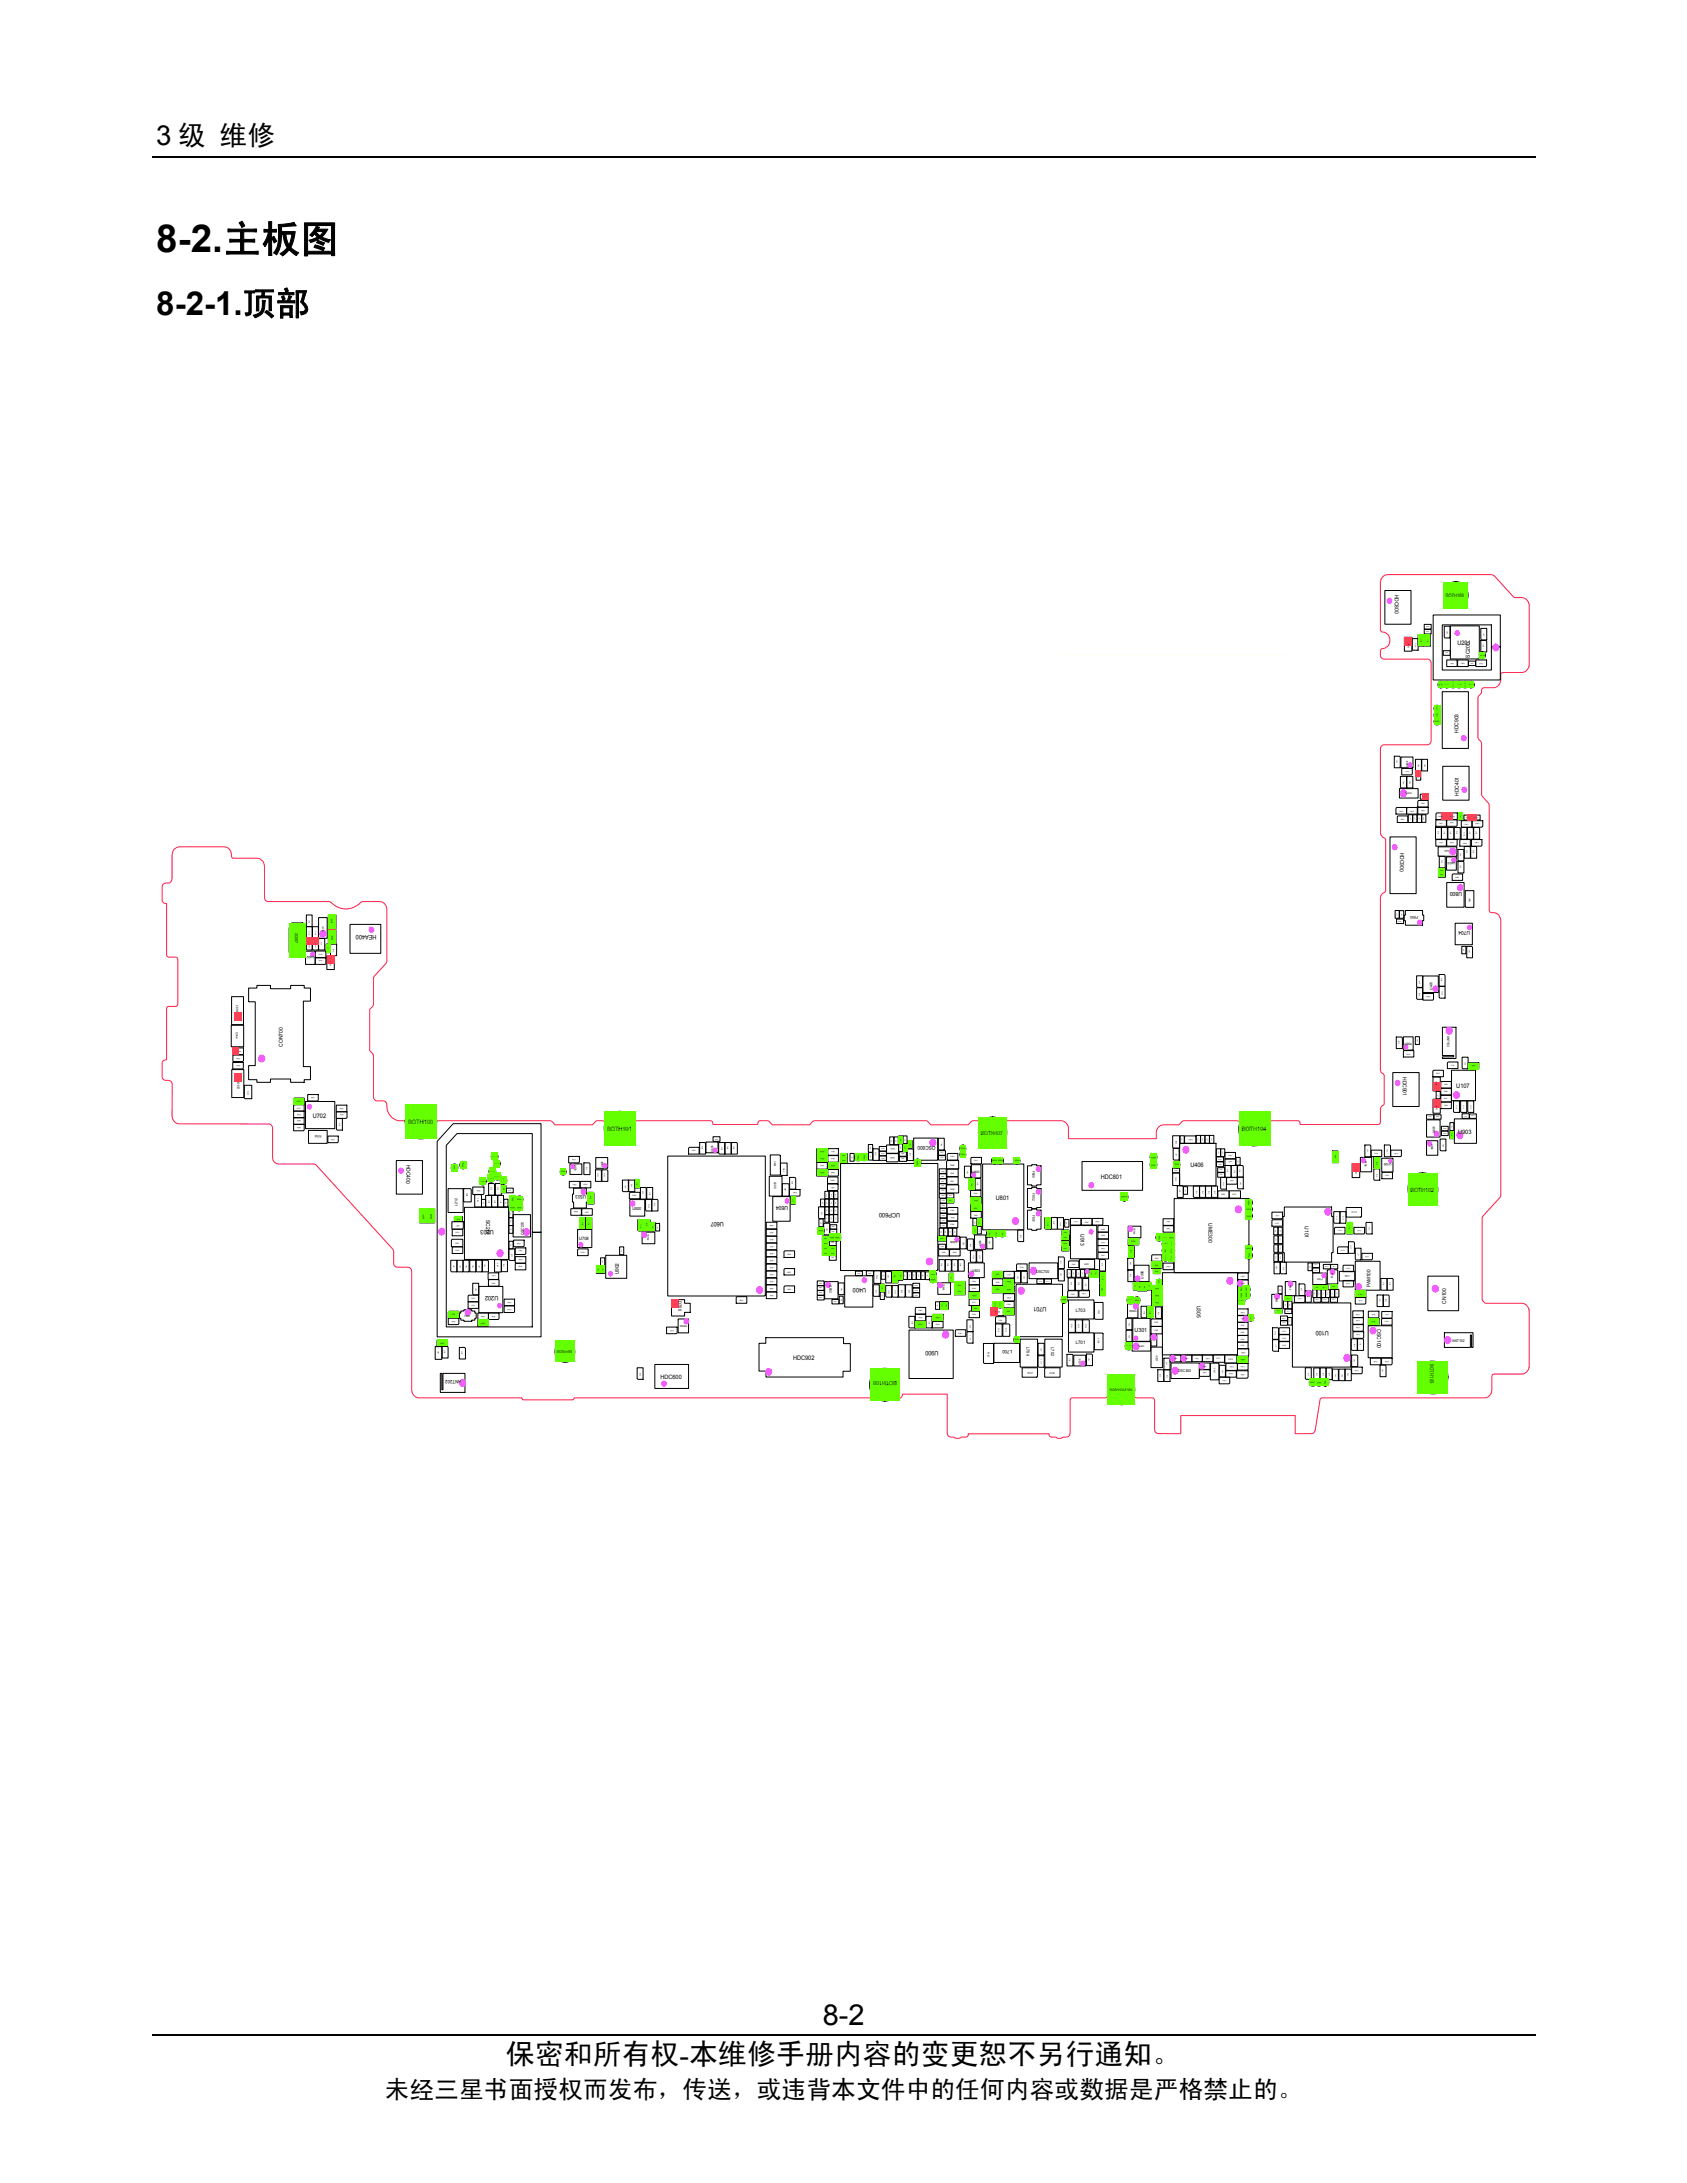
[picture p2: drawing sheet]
<svg xmlns="http://www.w3.org/2000/svg" width="216mm" height="279mm" viewBox="0 0 216 279" stroke-linecap="round" stroke-linejoin="round" font-family="sans-serif">
<defs><g id="words">
<text font-size="4.9" x="20" y="32.3">8-2.主板图</text>
<text font-size="4.2" x="20" y="40.3">8-2-1.顶部</text>
<g font-size="3.7">
<text x="105.3" y="259.2">8-2</text>
<text x="64.7" y="264.2">保密和所有权-本维修手册内容的变更恕不另行通知。</text>
</g>
<text font-size="3.5" x="20" y="18.6">3 级 维修</text>
<text font-size="3.2" x="49.2" y="268.5">未经三星书面授权而发布，传送，或违背本文件中的任何内容或数据是严格禁止的。</text>
<g font-size=".8">
<text x="186.5" y="82.6">U201</text>
<text x="48.2" y="119.7" transform="rotate(-180 48.2 119.7)">HEA400</text>
<text x="40" y="143.1">U702</text>
<text x="52.2" y="143.9">BOTH100</text>
<text x="186.4" y="139.3">U107</text>
<text x="77.7" y="144.7">BOTH101</text>
<text x="152.3" y="149.4">U406</text>
<text x="158.9" y="144.8">BOTH104</text>
<text x="186.6" y="145.1">U903</text>
<text x="115.2" y="155.3" transform="rotate(-180 115.2 155.3)">UCP600</text>
<text x="127.4" y="153.5">U801</text>
<text x="140.9" y="150.9">HDC801</text>
<text x="63.2" y="157.4" transform="rotate(-180 63.2 157.4)">U203</text>
<text x="92.7" y="156.5" transform="rotate(-180 92.7 156.5)">U607</text>
<text x="63.8" y="165.9" transform="rotate(-180 63.8 165.9)">U202</text>
<text x="110.9" y="164.8" transform="rotate(-180 110.9 164.8)">U400</text>
<text x="133.9" y="167.3" transform="rotate(-180 133.9 167.3)">U701</text>
<text x="120.1" y="172.9" transform="rotate(-180 120.1 172.9)">U900</text>
<text x="170.1" y="170.4" transform="rotate(-180 170.1 170.4)">U100</text>
<text x="84.5" y="176.5">HDC600</text>
<text x="101.5" y="174.1">HDC902</text>
</g>
<g font-size=".7">
<text x="178.5" y="76.1" transform="rotate(90 178.5 76.1)">HDC800</text>
<text x="188.1" y="84.2" transform="rotate(-90 188.1 84.2)">SC200</text>
<text x="186.7" y="93.8" transform="rotate(-90 186.7 93.8)">HDC903</text>
<text x="186.7" y="101.9" transform="rotate(-90 186.7 101.9)">HDC401</text>
<text x="179.2" y="109.1" transform="rotate(90 179.2 109.1)">HDC900</text>
<text x="187.1" y="114.1" transform="rotate(-180 187.1 114.1)">U800</text>
<text x="188.2" y="119.2" transform="rotate(-180 188.2 119.2)">U704</text>
<text x="36.2" y="134" transform="rotate(-90 36.2 134)">CON700</text>
<text x="179.5" y="137.8" transform="rotate(90 179.5 137.8)">HDC901</text>
<text x="52" y="149.1" transform="rotate(90 52 149.1)">HDC400</text>
<text x="119.7" y="146.7" transform="rotate(-180 119.7 146.7)">OSC600</text>
<text x="125.5" y="145.3">BOTH107</text>
<text x="100.9" y="154.3" transform="rotate(-180 100.9 154.3)">U604</text>
<text x="180.5" y="152.5">BOTH102</text>
<text x="62.2" y="156.2" transform="rotate(90 62.2 156.2)">SC201</text>
<text x="138.3" y="158" transform="rotate(90 138.3 158)">U913</text>
<text x="154.7" y="156.5" transform="rotate(90 154.7 156.5)">UME300</text>
<text x="167" y="157" transform="rotate(90 167 157)">U101</text>
<text x="153.2" y="167.1" transform="rotate(90 153.2 167.1)">U305</text>
<text x="185.1" y="166.8" transform="rotate(-90 185.1 166.8)">CN100</text>
<text x="145.2" y="170.5">U301</text>
<text x="176.2" y="170.1" transform="rotate(90 176.2 170.1)">OSC100</text>
<text x="114.8" y="176.8" transform="rotate(-180 114.8 176.8)">BOTH106</text>
</g>
<g font-size=".6">
<text x="185" y="76.4">BOTH108</text>
<text x="75" y="153" transform="rotate(-180 75 153)">U503</text>
<text x="74.1" y="158.8">U708</text>
<text x="79.2" y="163.1" transform="rotate(-90 79.2 163.1)">U902</text>
<text x="86.8" y="166.5" transform="rotate(90 86.8 166.5)">D700</text>
<text x="137.7" y="167.9">L703</text>
<text x="175.4" y="164.8" transform="rotate(-90 175.4 164.8)">PAM100</text>
<text x="129.5" y="172.8" transform="rotate(-180 129.5 172.8)">L700</text>
<text x="137.7" y="172.1">L701</text>
<text x="59" y="176.6" transform="rotate(-180 59 176.6)">ANT202</text>
<text x="183" y="174.6" transform="rotate(90 183 174.6)">BOTH103</text>
</g>
<g font-size=".5">
<text x="37.8" y="119.4" transform="rotate(90 37.8 119.4)">ZD507</text>
<text x="181.5" y="117.2" transform="rotate(-180 181.5 117.2)">F900</text>
<text x="183.4" y="126.7" transform="rotate(-90 183.4 126.7)">U401</text>
<text x="58.6" y="154.3" transform="rotate(-90 58.6 154.3)">L212</text>
<text x="80.9" y="154.8">U500</text>
<text x="67" y="158" transform="rotate(-90 67 158)">OSC201</text>
<text x="124.4" y="162.8">U603</text>
<text x="132.6" y="162.9">OSC700</text>
<text x="146.4" y="163.7" transform="rotate(-90 146.4 163.7)">U306</text>
<text x="71.3" y="173.2">BOTH105</text>
<text x="131.4" y="172.4" transform="rotate(90 131.4 172.4)">L704</text>
<text x="134.5" y="172.5" transform="rotate(90 134.5 172.5)">L702</text>
<text x="185.8" y="171.7">ANT102</text>
<text x="150.8" y="175.7">OSC300</text>
</g>
<g font-size=".4">
<text x="180.2" y="98.1" transform="rotate(-90 180.2 98.1)">U404</text>
<text x="186.3" y="110.3" transform="rotate(-180 186.3 110.3)">U403</text>
<text x="40.2" y="122.4" transform="rotate(-180 40.2 122.4)">U402</text>
<text x="30.2" y="128.7" transform="rotate(90 30.2 128.7)">ZD701</text>
<text x="30.2" y="132" transform="rotate(90 30.2 132)">C744</text>
<text x="179.8" y="133.7">U904</text>
<text x="185.2" y="132.5" transform="rotate(90 185.2 132.5)">ANT103</text>
<text x="30.6" y="139.4" transform="rotate(-90 30.6 139.4)">ZD501</text>
<text x="41.2" y="145.3" transform="rotate(-180 41.2 145.3)">R736</text>
<text x="77.2" y="149.4" transform="rotate(-90 77.2 149.4)">U408</text>
<text x="91.3" y="147.4" transform="rotate(-90 91.3 147.4)">U605</text>
<text x="132.1" y="149.9" transform="rotate(90 132.1 149.9)">F800</text>
<text x="174.7" y="148.5" transform="rotate(90 174.7 148.5)">U108</text>
<text x="178.1" y="148.9" transform="rotate(-180 178.1 148.9)">U109</text>
<text x="183.7" y="145.1" transform="rotate(-90 183.7 145.1)">U601</text>
<text x="99.1" y="151.3" transform="rotate(90 99.1 151.3)">L600</text>
<text x="124.4" y="150.1">U803</text>
<text x="132.1" y="155.5" transform="rotate(90 132.1 155.5)">F801</text>
<text x="132.1" y="152.7" transform="rotate(90 132.1 152.7)">F802</text>
<text x="122.5" y="158.8" transform="rotate(-180 122.5 158.8)">U606</text>
<text x="106.2" y="164.5" transform="rotate(90 106.2 164.5)">U602</text>
<text x="145.5" y="167.6" transform="rotate(-180 145.5 167.6)">TR300</text>
<text x="169.3" y="163.5" transform="rotate(-180 169.3 163.5)">F101</text>
<text x="59.5" y="168.5">F201</text>
<text x="88" y="169.5" transform="rotate(-180 88 169.5)">TR703</text>
<text x="142.1" y="178">BOTHHOLE100</text>
<text x="148.2" y="174.2" transform="rotate(-90 148.2 174.2)">L300</text>
</g>
<g font-size=".3">
<text x="179.8" y="101.7">TA400</text>
<text x="185.7" y="108.9" transform="rotate(-180 185.7 108.9)">TA402</text>
<text x="41.4" y="119.2" transform="rotate(-90 41.4 119.2)">TA401</text>
<text x="188.2" y="115.5" transform="rotate(-90 188.2 115.5)">C801</text>
<text x="73.5" y="149.1" transform="rotate(90 73.5 149.1)">U700</text>
<text x="99.1" y="148.6" transform="rotate(90 99.1 148.6)">C686</text>
<text x="114.5" y="148.1" transform="rotate(-180 114.5 148.1)">C616</text>
<text x="114.6" y="147" transform="rotate(-180 114.6 147)">C615</text>
<text x="121.6" y="149.2">C645</text>
<text x="183.1" y="146.4" transform="rotate(90 183.1 146.4)">U608</text>
<text x="121.6" y="152.3">C646</text>
<text x="173.6" y="155" transform="rotate(-180 173.6 155)">C117</text>
<text x="82.8" y="157.9" transform="rotate(90 82.8 157.9)">TR702</text>
<text x="125.6" y="159.5" transform="rotate(-90 125.6 159.5)">U609</text>
<text x="138.8" y="161.9">L901</text>
<text x="145.1" y="157.1" transform="rotate(90 145.1 157.1)">TR700</text>
<text x="120.7" y="164.3" transform="rotate(90 120.7 164.3)">TR500</text>
<text x="128" y="167.8" transform="rotate(-180 128 167.8)">ZD700</text>
<text x="163.3" y="166.1" transform="rotate(90 163.3 166.1)">F103</text>
<text x="165" y="164.5" transform="rotate(90 165 164.5)">F102</text>
<text x="170.4" y="163" transform="rotate(90 170.4 163)">F100</text>
<text x="172.8" y="163.2" transform="rotate(-180 172.8 163.2)">C153</text>
<text x="126.6" y="173.7" transform="rotate(-90 126.6 173.7)">C734</text>
<text x="140.5" y="171.3" transform="rotate(90 140.5 171.3)">C736</text>
<text x="140.8" y="168.2" transform="rotate(-90 140.8 168.2)">C737</text>
<text x="145.6" y="172.5">TA403</text>
<text x="132.2" y="175.5" transform="rotate(-180 132.2 175.5)">C735</text>
<text x="134.3" y="175.8">C738</text>
<text x="138.3" y="174.7" transform="rotate(-90 138.3 174.7)">U705</text>
<text x="155.3" y="175.1" transform="rotate(90 155.3 175.1)">C331</text>
<text x="157.2" y="174">C310</text>
</g>
<g font-size=".2">
<text x="180.3" y="82.9" transform="rotate(-90 180.3 82.9)">ZD800</text>
<text x="184.7" y="87.5" transform="rotate(-180 184.7 87.5)">TP_IF</text>
<text x="186.1" y="84.8" transform="rotate(-180 186.1 84.8)">L201</text>
<text x="187" y="85">C202</text>
<text x="189.8" y="84.8" transform="rotate(-180 189.8 84.8)">C212</text>
<text x="183.6" y="92.5">TP902</text>
<text x="180.3" y="98.7" transform="rotate(-180 180.3 98.7)">C411</text>
<text x="179.1" y="103.9">R419</text>
<text x="179.3" y="104.9">L902</text>
<text x="180.5" y="103.9">C442</text>
<text x="181.9" y="103">C439</text>
<text x="182.4" y="103.7" transform="rotate(-180 182.4 103.7)">L408</text>
<text x="184.1" y="104.6">VAR402</text>
<text x="184.2" y="105.4">C437</text>
<text x="184.7" y="107.8" transform="rotate(-180 184.7 107.8)">C431</text>
<text x="186.1" y="105.3" transform="rotate(-180 186.1 105.3)">C436</text>
<text x="186.1" y="107.8" transform="rotate(-180 186.1 107.8)">C438</text>
<text x="186.2" y="104.4" transform="rotate(-180 186.2 104.4)">VAR403</text>
<text x="187.2" y="108">C444</text>
<text x="187.4" y="105.5">C441</text>
<text x="189.3" y="107.8" transform="rotate(-180 189.3 107.8)">C443</text>
<text x="189.3" y="105.4" transform="rotate(-180 189.3 105.4)">C440</text>
<text x="186.3" y="112.4">C800</text>
<text x="42.4" y="117.6" transform="rotate(90 42.4 117.6)">ZD406</text>
<text x="40.8" y="122.2">C412</text>
<text x="41.3" y="122.9" transform="rotate(-180 41.3 122.9)">C414</text>
<text x="42.4" y="123.6" transform="rotate(-90 42.4 123.6)">ZD408</text>
<text x="42.6" y="120.4" transform="rotate(-90 42.6 120.4)">ZD407</text>
<text x="183" y="127.5" transform="rotate(-180 183 127.5)">R404</text>
<text x="30.7" y="136.3" transform="rotate(-180 30.7 136.3)">R531</text>
<text x="30.7" y="135.4" transform="rotate(-180 30.7 135.4)">C746</text>
<text x="30.9" y="134.5" transform="rotate(-180 30.9 134.5)">VAR700</text>
<text x="180" y="135">C919</text>
<text x="183.8" y="137.5">R907</text>
<text x="185.7" y="136.4">C176</text>
<text x="188.8" y="136.4" transform="rotate(-180 188.8 136.4)">C177</text>
<text x="31.8" y="140.1" transform="rotate(-90 31.8 140.1)">C512</text>
<text x="38" y="141.9">C747</text>
<text x="38" y="141">R730</text>
<text x="38.5" y="143.4" transform="rotate(-180 38.5 143.4)">R635</text>
<text x="38.5" y="142.5" transform="rotate(-180 38.5 142.5)">R728</text>
<text x="40.3" y="140.4" transform="rotate(-180 40.3 140.4)">C749</text>
<text x="44" y="142.6" transform="rotate(-180 44 142.6)">R731</text>
<text x="44" y="141.8" transform="rotate(-180 44 141.8)">R729</text>
<text x="183.8" y="138.3" transform="rotate(90 183.8 138.3)">ZD900</text>
<text x="184" y="142" transform="rotate(-90 184 142)">ZD901</text>
<text x="184.8" y="138.9">C924</text>
<text x="184.8" y="141.6">C925</text>
<text x="184.8" y="139.8">R909</text>
<text x="184.8" y="140.7">R911</text>
<text x="38.5" y="144.2" transform="rotate(-180 38.5 144.2)">R636</text>
<text x="42.9" y="145.7" transform="rotate(-180 42.9 145.7)">C743</text>
<text x="58.1" y="149.1" transform="rotate(90 58.1 149.1)">TP201</text>
<text x="59.2" y="148.7" transform="rotate(90 59.2 148.7)">TP200</text>
<text x="73.7" y="148.3" transform="rotate(-180 73.7 148.3)">C724</text>
<text x="88.6" y="147.4">C691</text>
<text x="100.4" y="150" transform="rotate(-90 100.4 150)">C692</text>
<text x="105.5" y="148.2" transform="rotate(-180 105.5 148.2)">R614</text>
<text x="105.5" y="149.1" transform="rotate(-180 105.5 149.1)">R613</text>
<text x="105.5" y="147.4" transform="rotate(-180 105.5 147.4)">R615</text>
<text x="106.9" y="147.4" transform="rotate(-180 106.9 147.4)">R611</text>
<text x="106.9" y="148.2" transform="rotate(-180 106.9 148.2)">R610</text>
<text x="106.9" y="149.1" transform="rotate(-180 106.9 149.1)">R609</text>
<text x="109.9" y="148.5" transform="rotate(-90 109.9 148.5)">TP401</text>
<text x="110.7" y="148.4" transform="rotate(-90 110.7 148.4)">TP402</text>
<text x="117.5" y="148.9" transform="rotate(-90 117.5 148.9)">600</text>
<text x="117.5" y="149.2" transform="rotate(-90 117.5 149.2)">TP</text>
<text x="121.6" y="148.1">C623</text>
<text x="122.9" y="147.8">TP701</text>
<text x="122.9" y="147.1">TP702</text>
<text x="124.7" y="148.6">C815</text>
<text x="127" y="148.6">TP806</text>
<text x="127.7" y="148.6">TP805</text>
<text x="129.9" y="148.6">TP804</text>
<text x="147.3" y="149.2">TP400</text>
<text x="148" y="148" transform="rotate(-180 148 148)">TP403</text>
<text x="150.3" y="149.2">TP700</text>
<text x="150.6" y="146.5" transform="rotate(-90 150.6 146.5)">C405</text>
<text x="152.6" y="145.8" transform="rotate(-180 152.6 145.8)">C419</text>
<text x="157.7" y="148.6" transform="rotate(-180 157.7 148.6)">L407</text>
<text x="157.7" y="147.8" transform="rotate(-180 157.7 147.8)">L404</text>
<text x="175.9" y="147.7">R121</text>
<text x="178.9" y="147.5" transform="rotate(-180 178.9 147.5)">C181</text>
<text x="59.7" y="152.6" transform="rotate(90 59.7 152.6)">C246</text>
<text x="61.1" y="153.4" transform="rotate(90 61.1 153.4)">C218</text>
<text x="61.5" y="152.3" transform="rotate(-180 61.5 152.3)">C219</text>
<text x="65.5" y="153.2" transform="rotate(90 65.5 153.2)">TP205</text>
<text x="65.9" y="154.4" transform="rotate(-180 65.9 154.4)">TP204</text>
<text x="66.2" y="153.6">TP203</text>
<text x="66.8" y="154.4" transform="rotate(-180 66.8 154.4)">TP202</text>
<text x="71.8" y="150.1">TP703</text>
<text x="73.8" y="151.5" transform="rotate(-180 73.8 151.5)">R521</text>
<text x="74" y="155" transform="rotate(-180 74 155)">R520</text>
<text x="74.7" y="151.7">C508</text>
<text x="74.9" y="155.2">C507</text>
<text x="81" y="153.1">R502</text>
<text x="100.5" y="152" transform="rotate(90 100.5 152)">C687</text>
<text x="102" y="152.6" transform="rotate(-180 102 152.6)">R661</text>
<text x="105.5" y="150" transform="rotate(-180 105.5 150)">R612</text>
<text x="106.3" y="151.1">R688</text>
<text x="106.8" y="151.9" transform="rotate(-180 106.8 151.9)">C651</text>
<text x="106.9" y="150" transform="rotate(-180 106.9 150)">R608</text>
<text x="121.6" y="151.2">C647</text>
<text x="121.6" y="150.2">C648</text>
<text x="121.6" y="155.1">C825</text>
<text x="122.2" y="155.7" transform="rotate(-180 122.2 155.7)">R825</text>
<text x="124.6" y="152.9">C804</text>
<text x="124.7" y="155.6">C802</text>
<text x="124.7" y="154.7">R815</text>
<text x="125.1" y="153.6" transform="rotate(-180 125.1 153.6)">R818</text>
<text x="144.3" y="153.1" transform="rotate(-180 144.3 153.1)">CMC800</text>
<text x="150.4" y="150.6" transform="rotate(90 150.4 150.6)">C404</text>
<text x="156.3" y="153">C406</text>
<text x="157.7" y="153">C410</text>
<text x="157.9" y="151.1" transform="rotate(-180 157.9 151.1)">L405</text>
<text x="159.5" y="154.9">TP308</text>
<text x="159.5" y="155.7">TP310</text>
<text x="159.7" y="153.6" transform="rotate(90 159.7 153.6)">TP300</text>
<text x="163.7" y="155.5" transform="rotate(-180 163.7 155.5)">C127</text>
<text x="173.6" y="150.3" transform="rotate(-90 173.6 150.3)">ZD100</text>
<text x="177.3" y="150.5">C180</text>
<text x="54.3" y="156.1" transform="rotate(-90 54.3 156.1)">ZD401</text>
<text x="55.2" y="156.1" transform="rotate(-90 55.2 156.1)">ZD400</text>
<text x="58.2" y="159.2">C229</text>
<text x="58.3" y="157.8">C223</text>
<text x="58.3" y="160.1">C230</text>
<text x="58.8" y="156.8" transform="rotate(-180 58.8 156.8)">C217</text>
<text x="63.6" y="161.7" transform="rotate(90 63.6 161.7)">C227</text>
<text x="66.6" y="159.1" transform="rotate(-180 66.6 159.1)">C228</text>
<text x="66.8" y="160" transform="rotate(-180 66.8 160)">L203</text>
<text x="66.9" y="161.2" transform="rotate(-180 66.9 161.2)">C233</text>
<text x="74.3" y="160.4">R739</text>
<text x="99" y="161.2" transform="rotate(-180 99 161.2)">R679</text>
<text x="99" y="160.3" transform="rotate(-180 99 160.3)">R678</text>
<text x="99" y="159.4" transform="rotate(-180 99 159.4)">R677</text>
<text x="99" y="158.6" transform="rotate(-180 99 158.6)">R673</text>
<text x="99" y="156.8" transform="rotate(-180 99 156.8)">R684</text>
<text x="99" y="157.7" transform="rotate(-180 99 157.7)">R672</text>
<text x="100.8" y="160.6">R664</text>
<text x="105.4" y="157.4" transform="rotate(-180 105.4 157.4)">TP603</text>
<text x="107.5" y="158.3" transform="rotate(-180 107.5 158.3)">TP605 TP604</text>
<text x="120.5" y="160.4">C600</text>
<text x="121.6" y="156.8">R708</text>
<text x="121.9" y="160.4">R689</text>
<text x="137.2" y="161.9">C936</text>
<text x="137.9" y="156.3" transform="rotate(-180 137.9 156.3)">C911</text>
<text x="138.8" y="156.5">C929</text>
<text x="140.7" y="156.3" transform="rotate(-180 140.7 156.3)">C932</text>
<text x="140.9" y="160.8">C931</text>
<text x="140.9" y="157.4">C933</text>
<text x="140.9" y="158.2">C934</text>
<text x="141.4" y="158.9" transform="rotate(-180 141.4 158.9)">C913</text>
<text x="141.4" y="159.8" transform="rotate(-180 141.4 159.8)">C930</text>
<text x="144.8" y="159">R700</text>
<text x="147.8" y="162">R305</text>
<text x="147.8" y="161.1">R326</text>
<text x="148.5" y="158.7" transform="rotate(-90 148.5 158.7)">TP311</text>
<text x="149.3" y="160.4" transform="rotate(-90 149.3 160.4)">TP307</text>
<text x="149.8" y="157.2" transform="rotate(-180 149.8 157.2)">C302</text>
<text x="149.8" y="156.3" transform="rotate(-180 149.8 156.3)">C301</text>
<text x="149.8" y="162" transform="rotate(-180 149.8 162)">C304</text>
<text x="150.2" y="158.3" transform="rotate(-180 150.2 158.3)">TP306</text>
<text x="159.9" y="161" transform="rotate(-90 159.9 161)">TP309</text>
<text x="163.2" y="156.6">C121</text>
<text x="171.2" y="157.6">C119</text>
<text x="171.6" y="160.1">C173</text>
<text x="174.2" y="157.4" transform="rotate(-180 174.2 157.4)">C110</text>
<text x="175.2" y="160.8" transform="rotate(-180 175.2 160.8)">C175</text>
<text x="60.3" y="167.1">C241</text>
<text x="60.3" y="166.3">C247</text>
<text x="62.9" y="164.3">C245</text>
<text x="63.4" y="163.2" transform="rotate(-180 63.4 163.2)">L211</text>
<text x="65.5" y="166.6" transform="rotate(-180 65.5 166.6)">C240</text>
<text x="65.5" y="167.5" transform="rotate(-180 65.5 167.5)">C239</text>
<text x="66.4" y="162.2">R208</text>
<text x="94.6" y="166.5">C694</text>
<text x="99" y="165.7" transform="rotate(-180 99 165.7)">R681</text>
<text x="99" y="164.8" transform="rotate(-180 99 164.8)">R680</text>
<text x="99" y="163.9" transform="rotate(-180 99 163.9)">R676</text>
<text x="99" y="163" transform="rotate(-180 99 163)">R675</text>
<text x="99" y="162.1" transform="rotate(-180 99 162.1)">R674</text>
<text x="100.8" y="162.9">R657</text>
<text x="100.8" y="165.1">R658</text>
<text x="112.2" y="163.2" transform="rotate(90 112.2 163.2)">C639</text>
<text x="115.5" y="165.5" transform="rotate(-90 115.5 165.5)">C618</text>
<text x="116.4" y="165.5" transform="rotate(-90 116.4 165.5)">C617</text>
<text x="117.6" y="167.8">R900</text>
<text x="119.7" y="163" transform="rotate(-180 119.7 163)">TP601</text>
<text x="119.7" y="163.7" transform="rotate(-180 119.7 163.7)">TP602</text>
<text x="122.6" y="164.5">R640</text>
<text x="122.6" y="165.4">R641</text>
<text x="124.4" y="164.1">C684</text>
<text x="124.4" y="165">R628</text>
<text x="124.4" y="166.8">R711</text>
<text x="124.9" y="165.7" transform="rotate(-180 124.9 165.7)">R706</text>
<text x="127.4" y="163.2">R724</text>
<text x="127.4" y="165.1">R725</text>
<text x="127.4" y="164.2">R726</text>
<text x="128.9" y="168">R703</text>
<text x="128.9" y="167.1">C704</text>
<text x="129.4" y="163.1" transform="rotate(-180 129.4 163.1)">R717</text>
<text x="129.4" y="165" transform="rotate(-180 129.4 165)">R718</text>
<text x="129.4" y="164" transform="rotate(-180 129.4 164)">R719</text>
<text x="129.4" y="166" transform="rotate(-180 129.4 166)">C700</text>
<text x="130.5" y="162.3">C756</text>
<text x="136.5" y="166.3" transform="rotate(-180 136.5 166.3)">TP706</text>
<text x="137" y="164" transform="rotate(90 137 164)">C711</text>
<text x="137.1" y="165.7">C703</text>
<text x="138" y="164" transform="rotate(90 138 164)">C712</text>
<text x="139" y="165.5" transform="rotate(-180 139 165.5)">C708</text>
<text x="145.2" y="166.5">TP312</text>
<text x="148.3" y="164.9" transform="rotate(-180 148.3 164.9)">R308</text>
<text x="148.3" y="165.7" transform="rotate(-180 148.3 165.7)">R309</text>
<text x="148.3" y="166.6" transform="rotate(-180 148.3 166.6)">R304</text>
<text x="158.8" y="164.7" transform="rotate(90 158.8 164.7)">TP303</text>
<text x="158.8" y="163.4">C303</text>
<text x="158.8" y="164.3">U936</text>
<text x="159" y="166.1" transform="rotate(-90 159 166.1)">TP302</text>
<text x="159.3" y="167.9" transform="rotate(-180 159.3 167.9)">C309</text>
<text x="159.5" y="165.4" transform="rotate(90 159.5 165.4)">TP305</text>
<text x="159.5" y="164.7" transform="rotate(90 159.5 164.7)">TP301</text>
<text x="166.6" y="166.2" transform="rotate(-180 166.6 166.2)">C151</text>
<text x="172.3" y="162.4">C160</text>
<text x="172.8" y="164.2" transform="rotate(-180 172.8 164.2)">C154</text>
<text x="173.9" y="165.7">C174</text>
<text x="174.4" y="166.4" transform="rotate(-180 174.4 166.4)">C172</text>
<text x="56" y="172.9" transform="rotate(90 56 172.9)">L207</text>
<text x="56.4" y="172">C237</text>
<text x="57.8" y="168.3">L209</text>
<text x="58.3" y="169" transform="rotate(-180 58.3 169)">C235</text>
<text x="61.6" y="169.4">L208</text>
<text x="62.1" y="168.4" transform="rotate(-180 62.1 168.4)">C248</text>
<text x="63.4" y="168.4" transform="rotate(-180 63.4 168.4)">C234</text>
<text x="86.2" y="170.2" transform="rotate(-180 86.2 170.2)">R727</text>
<text x="117.6" y="169.6">C904</text>
<text x="118.1" y="168.5" transform="rotate(-180 118.1 168.5)">C903</text>
<text x="119.8" y="169.6">C902</text>
<text x="120.3" y="168.5" transform="rotate(-180 120.3 168.5)">C939</text>
<text x="122.7" y="170.7">R901</text>
<text x="124.4" y="168.3">R704</text>
<text x="127.7" y="169.9" transform="rotate(90 127.7 169.9)">C718</text>
<text x="127.8" y="169">C706</text>
<text x="128.7" y="169.9" transform="rotate(90 128.7 169.9)">C719</text>
<text x="129.8" y="171.6">TP704</text>
<text x="137.1" y="169.4" transform="rotate(90 137.1 169.4)">C721</text>
<text x="138" y="169.4" transform="rotate(90 138 169.4)">C722</text>
<text x="138.9" y="169.4" transform="rotate(90 138.9 169.4)">C720</text>
<text x="147.7" y="170.4">C305</text>
<text x="147.7" y="169.4">C306</text>
<text x="150.2" y="174">U304</text>
<text x="151.6" y="174">U303</text>
<text x="153.4" y="173.8" transform="rotate(-180 153.4 173.8)">C321</text>
<text x="154.8" y="173.8" transform="rotate(-180 154.8 173.8)">C332</text>
<text x="155.7" y="174">C311</text>
<text x="158.8" y="169.7">C328</text>
<text x="158.8" y="170.6">C329</text>
<text x="158.8" y="171.5">C330</text>
<text x="158.8" y="172.3">C333</text>
<text x="159.3" y="168.7" transform="rotate(-180 159.3 168.7)">U915</text>
<text x="159.3" y="174" transform="rotate(-180 159.3 174)">C307</text>
<text x="159.4" y="173" transform="rotate(-180 159.4 173)">C308</text>
<text x="164.1" y="170.4">C157</text>
<text x="164.1" y="171.3">C158</text>
<text x="164.1" y="172.2">C159</text>
<text x="174" y="168.1" transform="rotate(-180 174 168.1)">C126</text>
<text x="174" y="169" transform="rotate(-180 174 169)">C125</text>
<text x="174" y="169.9" transform="rotate(-180 174 169.9)">C124</text>
<text x="174.1" y="170.8" transform="rotate(-180 174.1 170.8)">C123</text>
<text x="176" y="169.1" transform="rotate(-180 176 169.1)">C106</text>
<text x="176" y="168.2" transform="rotate(-180 176 168.2)">R103</text>
<text x="177.2" y="169.3">C103</text>
<text x="177.8" y="168.2" transform="rotate(-180 177.8 168.2)">C101</text>
<text x="154" y="175">U302</text>
<text x="154.4" y="175.6" transform="rotate(-180 154.4 175.6)">C334</text>
<text x="157" y="176.6" transform="rotate(-180 157 176.6)">C313</text>
<text x="157.8" y="175.8" transform="rotate(-180 157.8 175.8)">C323</text>
<text x="157.9" y="174.8" transform="rotate(-180 157.9 174.8)">C312</text>
<text x="159.3" y="175.8" transform="rotate(-180 159.3 175.8)">C314</text>
<text x="159.3" y="174.8" transform="rotate(-180 159.3 174.8)">C316</text>
<text x="167.7" y="177">TP102</text>
<text x="169.1" y="176.9" transform="rotate(-180 169.1 176.9)">TP101</text>
<text x="169.5" y="176.6" transform="rotate(90 169.5 176.6)">TP100</text>
<text x="173.9" y="175.3" transform="rotate(-180 173.9 175.3)">C145</text>
<text x="176.3" y="174.2" transform="rotate(-180 176.3 174.2)">C108</text>
<text x="177.7" y="174.2" transform="rotate(-180 177.7 174.2)">R100</text>
</g>
</g></defs>
<path d="M19.5 20.1h177" fill="none" stroke="#000" stroke-width=".25"/>
<path d="M19.5 260.4h177" fill="none" stroke="#000" stroke-width=".17"/>
<path d="M22.3 108.7l.3-.2 .4-.1h5.8a1.07 1.07 0 0 1 .8 1.3l.2 .1 3.3 .1a1.02 1.02 0 0 1 .8 1v4l.2 .4 8.1 .1a2.7 2.7 0 0 0 4.1 0h2.2a.98 .98 0 0 1 1 1v6.6l-.1 .3-1.6 1.8v3.5l-.1 .2-.4 .4v5.3l.4 .4 .1 .2v5.3a.47 .47 0 0 0 .5 .5h.9a.78 .78 0 0 1 .3 .9 1.82 1.82 0 0 0 2.1 1.6l.5 .3a1.8 1.8 0 0 0 1.8 1.8 1.8 1.8 0 0 0 1.8-1.8l.4-.3h14.3l.2 .1 .4 .5h4.8l.5-.5 .8-.1 .3 .2 .2 .4v.4a1.78 1.78 0 0 0 1.7 2 1.78 1.78 0 0 0 1.8-2l.1-.7 .1-.2 .3-.1h9.4l.2 .2v.3h5.8v-.3l.2-.1 1-.1 .6 .6h4.8l.4-.5 .2-.1h14.3l.6 .6h4.8l.4-.5 .2-.1h11.3l.5 .2 .4 .5v1.6h11.3v-.9a1.03 1.03 0 0 1 .9-.8h2l.6-.6h6.8l.3 .1 .2 .4v.6a1.78 1.78 0 0 0 1.7 1.9 1.78 1.78 0 0 0 1.8-1.9v-.7l.2-.3 .3-.1h3.3l.3 .2v.3h10l.2-.1 .1-1.9 .1-.3 .3-.3v-3.7l-.4-.4v-.3v-21.9v-.4l.6-.6v-6.7a.9 .9 0 0 1-.6-.7v-11l.3-.3h5.7l.3-.1 .2-.4-.1-10.2-.2-.2h-.2h-5.6l-.3-.2a1.1 1.1 0 0 1 0-1.2 1.09 1.09 0 0 0 1.1-1 1.09 1.09 0 0 0-1.1-1.1l-.1-.3v-6l.1-.6 .5-.4 13.5-.1 .5 .3 2.4 2.6 .1 .1h1.1a1.08 1.08 0 0 1 .8 .9v7.8a.95 .95 0 0 1-.9 .9h-2.5l-.2 .2v.7a1.01 1.01 0 0 1-1 1h-1.2l-.2 .1a1.21 1.21 0 0 1-.5 1l-.1 5.4 .4 .5 .1 .2v6.5l.1 .2 .8 .9 .1 .3v13.4l.1 .3h.5a1.06 1.06 0 0 1 .9 1.1v35.1l-.1 .2-2.2 2.5-.1 .2v10.4l.3 .4 .2 .1h4.7a1.05 1.05 0 0 1 .8 1.1v6.9l-.1 .4-.2 .4-.5 .2-3.8 .1-.2 .3v1.7a1.02 1.02 0 0 1-.9 1h-20.9l-.2 .3-.6 3.9-.1 .3-.3 .1h-2.1v-2.3h-14.7v2.3h-2.9l-.3-.2-.1-.3-.1-3.9-.1-.2h-2.1a.56 .56 0 0 1-.4-.9 1.66 1.66 0 0 0-.8-1.6 1.66 1.66 0 0 0-1.8 0 2.07 2.07 0 0 0-.6 2l-.1 .3-.4 .2h-4.2l-.2 .1v.1l-.1 4.4-.2 .4-.7 .1a.79 .79 0 0 1-.9-.1h-.7l-.1-.2v-.2h-10.4v.2l-.1 .2h-.8l-.3 .2-1.1-.2-.2-.1-.2-.4v-5h-5.7a.42 .42 0 0 1-.3 .5h-41.7l-.1 .2-.2 .1h-6.1l-.2-.1-.1-.2h-13.1a1.01 1.01 0 0 1-1-1v-15.2l-.1-.2-.2-.3h-1.6a.47 .47 0 0 1-.4-.5v-1.6l-.2-.3-9.8-10.7-.3-.1h-4.5a.8 .8 0 0 1-.7-.9v-3.7l-.2-.4-.2-.1-11.6-.1a1 1 0 0 1-.9-1v-4.1l-.2-.4-.8-.1-.2-.2-.1-2 .3-.3 .3-.1v-6.6l.2-.2h1l.2-.1 .1-.2v-5.7l-.2-.3h-1l-.2-.1-.1-.2v-6.6h-.3l-.3-.4v-1.7a.47 .47 0 0 1 .5-.5h.5l.3-.3v-3.3z" fill="none" stroke="#ff1e46" stroke-width=".13"/>
<g fill="none" stroke="#000" stroke-width=".13">
<path d="M177.2 75.6h3.4v4.3h-3.4zM182.3 79.9h.9v.6h-.9zM183.4 78.7h8.6v4.1h-1.1v-2.8h-6.3v5.8h6.3v-3h1.1v4.2h-8.6zM185.4 74.7a1.58 1.58 0 0 1 1.8 0 1.58 1.58 0 0 1 .7 1.6 1.57 1.57 0 0 1-1.8 1.6 1.57 1.57 0 0 1-1.3-1.9l.1-.7zM178.4 96.8h.7l.1 .1v1.4h-.8zM179.2 99.4h.8v1.4h-.7l-.1-.1zM179.3 96.9h1.5v1.4h-1.5zM179.4 98.4h1.3v.7l-.1 .1h-1.2zM179.7 81.6h1v1.7h-1zM180 99.4h.8v1.4h-.7l-.1-.1zM180.7 81.7h.8v1.5h-.7l-.1-.1zM181.1 97.2h.8v1.5h-.7l-.1-.1z"/>
<path d="M181.2 98.8h.6v1.1h-.6zM181.5 81.2h.7v1.5h-.6l-.1-.1zM182 97.2h.7v1.5h-.7v-.1zM182.3 80.6h.9v.5h-.9zM182.3 81.2h.7v1.5h-.6l-.1-.1zM184.6 88.5h3.3v7.3h-3.3zM184.6 98.1h3.4v4.3h-3.4zM184.7 83.3h.9v.6h-.9zM184.8 80.1h.8v1.6h-.7l-.1-.2zM185.1 84.5h1.4v.7l-.1 .1h-1.3zM185.6 80.1h3.7v4.2h-3.7zM185.7 87.3a.4 .4 0 0 1 .6 .1 .4 .4 0 0 1-.2 .6 .4 .4 0 0 1-.5-.4z"/>
<path d="M186.6 84.5h1.3v.8h-1.4v-.7zM187.9 84.6h.9v.6h-.9zM188.9 84.5h1.4v.7l-.2 .1h-1.2zM189.5 83.6a.41 .41 0 0 1 .6 .1 .41 .41 0 0 1-.4 .6 .41 .41 0 0 1-.3-.6zM189.5 82h.7l.1 .1v1.4h-.8zM189.5 80.4h.8v1.5h-.7l-.1-.1zM37.3 118.1h1.5v.6h.3v3.2h-.3v.6h-1.5v-.6h-.3v-3.2h.3zM39.2 118.6h.7v1.5h-.6l-.1-.1zM39.2 117.1h.7v1.5h-.6l-.1-.1zM40 118.6h.8v1.5h-.7l-.1-.1zM40.8 117.4h1.1v2.7h-1.1zM42 117.1h1v1.8h-1z"/>
<path d="M42 119h1v1.8h-1zM44.8 118.3h3.9v3.7h-3.9zM177.9 107.1h3.3v7.3h-3.3zM178.5 116.5h.6v1h-.6zM178.7 117.6h.9v.6h-.9zM178.8 103.3h1.2v.9h-1.3v-.7zM178.9 104.4h1.3v.9h-1.4v-.8zM179.1 116.6h.5v.9h-.5zM179.1 100.9h2.4v1.2h-2.4zM179.9 116.5h2.2v.6h.1v.7h-.1v.6h-2.2v-.6h-.2v-.7h.2zM180.1 103.3h1.3v.9h-1.4v-.7zM180.2 104.3h.6v1h-.6z"/>
<path d="M180.8 104.3h.5v1h-.5zM181.4 104.3h.5v1h-.5zM181.4 103.3h1.4v.8l-.1 .1h-1.3zM181.5 102.5h1.3v.8h-1.4v-.7zM181.8 101.7h.9v.6h-.9zM182 104.3h.5v1h-.5zM183.7 105.9h.7l.1 .1v1.4h-.8zM183.8 107.5h1.3v.7l-.1 .1h-1.2zM183.8 105l.1-.1h1.2v.9h-1.3zM183.9 104h1.2v.9h-1.3v-.7zM184 108.4h2.4v1.2h-2.4zM184.1 111.1h.9v.6h-.9z"/>
<path d="M184.1 111.7h.9v.6h-.9zM184.2 109.6h.7l.1 .1v1.4h-.8zM184.5 105.9h.6l.1 .1v1.4h-.7zM185.1 109.7h1.3v1.7h-1.3zM185.1 113h2.3v3.1h-2.3zM185.1 104h1.4v.8l-.1 .1h-1.3zM185.1 104.9h1.4v.8l-.1 .1h-1.3zM185.1 107.5h1.4v.7l-.1 .1h-1.3zM185.3 105.9h.7l.1 .1v1.4h-.8zM185.8 112l.2-.1h1.2v.8h-1.4zM186.1 105.9h.7l.1 .1v1.4h-.8zM186.2 118.2h2.2v2.7h-2.2z"/>
<path d="M186.6 110.2h.7l.1 .2v1.3h-.8zM186.6 108.7h.7l.1 .1v1.4h-.8zM186.7 104h.5v1h-.5zM186.9 107.5h1.3v.8h-1.4v-.7zM187 105.9h.7v1.5h-.6l-.1-.1zM187.1 105h1.3v.9h-1.4v-.8zM187.4 104.3h.9v.7h-.9zM187.4 108.3h.7l.1 .1v1.4h-.8zM187.5 114h1.1v2.1h-1l-.1-.1zM187.8 105.9h.7l.1 .1v1.4h-.8zM188.2 108.3h.7l.1 .1v1.4h-.8zM188.3 107.5h1.4v.7l-.1 .1h-1.3z"/>
<path d="M188.4 105h1.4v.8l-.1 .1h-1.3zM188.5 104.3h.9v.7h-.9zM188.6 105.9h.7l.1 .1v1.4h-.8zM29.6 131.2h1.6v2.8h-1.6zM29.6 127.6h1.6v3.5h-1.6zM29.7 136.9h1.5v3.6h-1.5zM29.8 136h1.3v.7v.1h-1.3zM29.8 135h1.4v.8l-.1 .1h-1.3zM29.8 134.1h1.4v.8l-.1 .1h-1.3zM31.3 138.9h.9v1.7h-.8l-.1-.1zM31.8 126.5h1.1v-.4h1.7v.4h2.6v-.4h1.7v.4h.8v1.6h-.9v8.4h.9v1.7h-.8v.3h-1.7v-.4h-2.6v.4h-1.7v-.3h-1.1v-1.8h.9v-8.2h-.9zM39.1 121.7h1.2v1.7h-1.2z"/>
<path d="M39.2 120.1h.7v1.5h-.6l-.1-.1zM40 120.1h.8v1.5h-.7l-.1-.1zM40.3 122.6h1.4v.7l-.1 .1h-1.3zM40.5 121.7h1.2v.9h-1.4v-.8zM40.8 120.1h.6l.2 .1v1.4h-.8zM41.7 120.8h.6v1.1h-.6zM41.8 122.3h1v1.8h-1zM42.3 120.8h.8v1.5h-.7l-.1-.1zM178.2 137.3h3.4v4.3h-3.4zM178.7 132.7h.7l.1 .1v1.4h-.8zM179.6 132.7h1.3v1.7h-1.3zM179.7 134.5h1.2v.8h-1.3v-.8z"/>
<path d="M181.1 132.7h.6v1h-.6zM181.3 126.4h.8v1.5h-.7l-.1-.1zM181.3 124.9h.8v1.5h-.7l-.1-.1zM182.1 124.9h2v2.1h-2zM182.1 127.2h1.4v.7l-.1 .1h-1.3zM183.4 137.1l.1-.1h1.2v.8h-1.3zM183.4 137.8h.9v1.8h-.9zM183.8 139.7h.5v.9h-.5zM184.2 124.7h.6l.1 .1v1.4h-.7zM184.2 126.2h.7v1.6h-.6l-.1-.2zM184.5 138.4h1.2v.9h-1.3v-.8zM184.5 139.3h1.2v.8h-1.3v-.7z"/>
<path d="M184.6 131.5h1.7v4h-1.7v-.2h1.4v-.2h-1.4zM185.3 135.9h1.3v.9h-1.4v-.8zM185.8 137h3v3.9h-3zM187.1 121.1h.5v1h-.5zM187.1 135.3h.8v1.5h-.7l-.1-.1zM187.7 121.1h.7l.1 .1v1.4h-.8zM187.9 136h1.4v.8l-.1 .1h-1.3zM37.6 143.1h1.3v.7l-.1 .1h-1.2zM37.6 143.9h1.3v.7l-.1 .1h-1.2zM37.6 142.2h1.3v.7l-.1 .2h-1.2zM37.6 141.5l.1-.1h1.2v.8h-1.3zM37.6 140.6l.1-.1h1.2v.9h-1.3z"/>
<path d="M39.1 141h3.7v3.5h-3.7zM39.4 140.1h1.3v.7l-.1 .1h-1.2zM39.5 144.7h2.4v1.6h-2.4zM42 145.4h1.3v.7l-.1 .2h-1.2zM43 142.3h1.4v.7l-.1 .1h-1.3zM43 141.4h1.4v.8l-.1 .1h-1.3zM43.1 143.2h.7v1.4h-.7v-.1zM50.7 148.5h3.4v4.3h-3.4zM52.4 142.1a1.93 1.93 0 0 1 2-.7 1.93 1.93 0 0 1 1.4 1.6 2.07 2.07 0 0 1-.7 2.3 2.07 2.07 0 0 1-2.4 .1 2.36 2.36 0 0 1-.3-3.3zM53.7 154.7h1v1.8h-1zM54.7 154.7h.9v1.8h-.9zM57.3 152.1h2v3.1h-2z"/>
<path d="M57.8 158.7l.1-.1h1.3v1h-1.4zM57.8 156.4h1.5v.8l-.1 .1h-1.4zM58 157.3h1.2v.9h-1.3v-.8zM58 159.6h1.2v.8h-1.3v-.7zM58 143.8h11.2v13.9h-1.1v-12.6h-9.6l-1.4 1.5v23.2h11v-12.1h1.1v13.4h-13.3v-25zM58.1 155.7h1.1v.6h-1.1zM59.3 152.1h.9l.1 .1v1.6h-1zM59.4 154.5h5.7v6.7h-5.7zM60.5 151.9h1.4v.9v.1h-1.4zM60.8 152.9h.7l.1 .1v1.5h-.8zM61.6 153.5h.6v1h-.6zM62.2 153h.7v1.5h-.6l-.1-.1z"/>
<path d="M62.5 151.5h.7l.1 .1v1.4h-.8zM62.6 150.4a.45 .45 0 0 1 .7 .2 .45 .45 0 0 1-.4 .7 .45 .45 0 0 1-.5-.5zM62.9 153h.8v1.5h-.7l-.1-.1zM63.4 151.5h.7l.1 .1v1.4h-.8zM63.7 153h.7v1.5h-.6l-.1-.1zM64.2 150.7a.45 .45 0 0 1 .6 .1 .45 .45 0 0 1-.2 .7 .45 .45 0 0 1-.6-.2 .5 .5 0 0 1 .2-.6zM64.2 151.7h.6v1h-.6zM64.5 153.5h.5v1h-.5zM64.8 152.1h.9v.6h-.9zM65.1 159.8h.8v1.5h-.7l-.1-.1zM65.1 154.9h.6v.9h-.6zM65.1 156.9h.6v1h-.6z"/>
<path d="M65.1 158.9h.6v.9h-.6zM65.1 155.9h.6v1h-.6zM65.7 155.5h2.2v2.8h-2.2zM65.7 158.7h1.4v.8l-.1 .1h-1.3zM65.7 155a.46 .46 0 0 1-.6-.5 .46 .46 0 0 1 .6-.4 .46 .46 0 0 1 .3 .7l-.3 .2M65.9 159.7h1.4v.8l-.1 .1h-1.3zM72.8 148h1.4v.7l-.2 .1h-1.2zM72.9 151.2h1.3v.7l-.1 .1h-1.2zM72.9 149h1.6v1.3h-1.6zM73.1 154.7h1.3v.7l-.1 .1h-1.2zM73.4 152.1h1.6v.7h.2v1.1h-.2v.7h-1.6v-.7h-.1v-1.1h.1zM73.9 157.4h1.8v2.3h-1.8z"/>
<path d="M74 159.8h1.3v.9h-1.4v-.8zM74.2 155.8h.7v1.5h-.6l-.1-.1zM74.3 151.2h1.3v.8h-1.3v-.7zM74.5 154.7h1.3v.8h-1.4v-.7zM74.7 148.8h.7l.1 .1v1.4h-.8zM75 155.8h.7v1.5h-.6l-.1-.1zM75.2 152.6h.7l.1 .1v1.4h-.8zM76.2 149.7h.7l.1 .1v1.4h-.8zM76.2 148.2h1.6v1.3h-1.6zM77 149.7h.7l.1 .1v1.4h-.8zM78.3 142.5a2.06 2.06 0 0 1 2.3 .2 2.06 2.06 0 0 1 .6 2.3 2 2 0 0 1-2.3 1.6 2 2 0 0 1-1.6-2.4 2.37 2.37 0 0 1 1-1.7zM79.3 159.6h.5v1h-.5z"/>
<path d="M79.7 151h.7v1.5h-.7v-.1zM80.5 151h.6l.1 .1v1.4h-.7zM80.5 152.7l.1-.1h1.3v.8h-1.4zM80.6 153.5h1.9v2.1h-1.9zM81.2 151h.6v1.1h-.6zM81.6 156.1h.8v1.5h-.7l-.1-.2zM82 152h.6l.1 .1v1.4h-.7zM82.2 157.7h1.6v1.5h-1.6zM82.4 156.1h.7l.1 .1v1.4h-.8zM82.6 153.5h.8v1.5h-.7l-.1-.1zM82.8 152h.7v1.5h-.6l-.1-.1zM83.3 156.5h.5v1.1h-.5z"/>
<path d="M83.4 153.5h.7l.1 .1v1.4h-.8zM83.9 156.6h.5v1h-.5zM85.5 148h12.4v17.8l-.1 .1h-12.3zM88.2 146.8h1.3v.9h-1.4v-.7zM89.5 146.2h.7l.1 .1v1.4h-.8zM90.3 146.2h1.6v1.3h-1.6zM91.3 145.5h.8v.6h-.8zM92 146.2h.7v1.5h-.6l-.1-.1zM92.8 146.2h.7l.1 .1v1.4h-.8zM93.6 146.2h.7l.1 .1v1.4h-.8zM98.1 157.3h1.3v.8l-.1 .1h-1.2zM98.1 158.2h1.3v.8l-.1 .1h-1.2z"/>
<path d="M98.1 159.1h1.3v.7l-.1 .1h-1.2zM98.1 156.4h1.3v.8l-.1 .1h-1.2zM98.5 150.5h1.6v2.6h-1.6zM98.6 147.8h1.2l.1 .1v2.5h-1.3zM98.9 153.2h2.2v3.1h-2.2zM99.9 148.9h.8v1.5h-.7l-.1-.1zM100.1 151.5h.8l.1 .1v1.5h-.9zM101 152.2h1.4v.8l-.1 .1h-1.3zM101.1 150.7h.6l.1 .1v1.4h-.7zM101.2 153.1h.6v1h-.6zM104.5 149.7h1.4v.7l-.1 .1h-1.3zM104.5 148.8h1.4v.7l-.1 .1h-1.3z"/>
<path d="M104.5 147.9h1.4v.7l-.1 .1h-1.3zM104.5 147h1.4v.7l-.1 .2h-1.3zM104.7 157.2a.44 .44 0 0 1 .7 0 .44 .44 0 0 1-.1 .7 .44 .44 0 0 1-.7-.2v-.4zM104.8 154.5h.7v1.5h-.7v-.1zM104.8 156h.6v1h-.6zM105 153.5h.5v.9h-.5zM105.2 158.8h.9v.6h-.9zM105.2 159.5h.9v.5h-.9zM105.2 158.2h.9v.6h-.9zM105.4 156.6h.8v1.4h-.7l-.1-.1zM105.6 152.5h.5v.9h-.5zM105.6 153.5h.5v.9h-.5z"/>
<path d="M105.6 154.5h.5v.9h-.5zM105.6 155.5h.5v.9h-.5zM105.9 151.5h1.4v.8l-.1 .1h-1.3zM105.9 149.7h1.4v.7l-.1 .1h-1.3zM105.9 148.8h1.4v.7l-.1 .1h-1.3zM105.9 147.9h1.4v.7l-.1 .1h-1.3zM105.9 147h1.4v.7l-.1 .2h-1.3zM106 150.6h1.3v.9h-1.4v-.8zM106.1 158.8h.9v.6h-.9zM106.1 154.5h.6v.9h-.6zM106.1 152.5h.6v.9h-.6zM106.1 153.5h.6v.9h-.6z"/>
<path d="M106.1 155.5h.6v.9h-.6zM106.1 159.5h.9v.5h-.9zM106.2 157.3h.9v.6h-.9zM106.2 156.8h.9v.5h-.9zM106.7 155.5h.5v1h-.5zM106.7 154.5h.5v.9h-.5zM106.7 152.5h.5v.9h-.5zM106.7 153.5h.5v.9h-.5zM107.6 147.6h.8v.6h-.8zM107.6 148.2h.8v.6h-.8zM107.6 148.9h12.4v13.6l-.1 .1h-12.3zM108.8 147.6h.5v1h-.5z"/>
<path d="M111.1 146.5h.6v1h-.6zM111.2 147.5h.5v1h-.5zM111.7 147h.7l.1 .1v1.4h-.8zM112.5 147.4h.9v.5h-.9zM112.5 147.9h.9v.6h-.9zM112.5 146.7h1v.6h-1zM113.5 146.5h1.5v1l-.1 .1h-1.4zM113.5 147.6h1.5v1l-.1 .1h-1.4zM113.9 145.5h.5v1h-.5zM114.4 145.5h.6v1h-.6zM115 146.4h.5v1h-.5zM115 145.4h.5v.9h-.5z"/>
<path d="M115.1 147.4h.9v.6h-.9zM115.1 148.1h.9v.5h-.9zM115.6 145.4h.5v1h-.5zM115.6 146.4h.5v1h-.5zM116.1 147.1h.7l.1 .1v1.3h-.8zM116.2 146h.5v1h-.5zM116.9 145.7h3.1v2.8h-3.1zM120 158.2h1v.6h-1zM120.1 145.7h.7v1.5h-.6l-.1-.1zM120.1 147.9h.9v.6h-.9zM120.1 147.3h.9v.6h-.9zM120.1 159.2h.9v.6h-.9z"/>
<path d="M120.2 151.5h.9v.6h-.9zM120.2 152.1h.9v.6h-.9zM120.2 152.8h.9v.5h-.9zM120.2 149.6h.9v.6h-.9zM120.2 157.2h.5v1h-.5zM120.2 159.9h1.3v.9h-1.4v-.8zM120.2 150.2h.9v.6h-.9zM120.2 150.9h.9v.6h-.9zM120.3 153.4h.9v.6h-.9zM120.3 156.6h.9v.5h-.9zM120.3 154h.9v.6h-.9zM120.3 154.7h.9v.5h-.9z"/>
<path d="M120.3 155.3h.9v.6h-.9zM120.3 155.9h.9v.6h-.9zM120.8 157.2h.5v1h-.5zM121.1 158.2h1.7v1.6h-1.7zM121.2 152.8h.9v.5h-.9zM121.2 153.4h.9v.6h-.9zM121.2 155.4h1.4v.7l-.1 .2h-1.3zM121.2 156.4l.1-.1h1.3v.8h-1.4zM121.2 148.5h1.5v1.1h-1.6v-1zM121.2 151.6h1.5v1.1h-1.6v-1zM121.3 150.6h1.3v1h-1.4v-.9zM121.3 149.6h1.3v1h-1.4v-.9z"/>
<path d="M121.3 147.6h1.3v.9h-1.4v-.8zM121.3 154.5h1.3v.9h-1.4v-.7zM121.4 157.2h.5v1h-.5zM121.6 159.9h1.3v.9h-1.4v-.8zM121.9 157.2h.6v1h-.6zM122.9 158.3h.8v1.5h-.7l-.1-.1zM123.4 149.3h.8v1.4h-.7l-.1-.1zM123.8 158.6h.8v1.4h-.7l-.1-.1zM124 150.8h.7v1.5h-.6l-.1-.1zM124.2 153.3h1.4v.7l-.1 .1h-1.3zM124.3 152.3h1.2v.9h-1.3v-.7zM124.3 155.1h1.3v.8h-1.4v-.7z"/>
<path d="M124.3 154.2h1.3v.8h-1.4v-.7zM124.3 149.1h1.2v1.7h-1.2zM124.3 148.1h1.3v.9h-1.3v-.8zM124.5 155.9h.5v1h-.5zM124.5 156.9h.5v1h-.5zM124.7 158.1h1.5v1.8h-1.5zM124.8 150.8h.7v.1v1.4h-.7zM125.1 155.9h.5v1h-.5zM125.1 156.9h.5v1h-.5zM125.7 143.5a1.82 1.82 0 0 1 2.1-.4 1.82 1.82 0 0 1 1 1.9 1.81 1.81 0 0 1-1.2 1.8 1.81 1.81 0 0 1-2.1-.7 2.21 2.21 0 0 1 .2-2.6zM125.8 149h5.2v8.4h-5.2zM126.3 158.3h.7l.1 .2v1.3h-.8z"/>
<path d="M130.2 157.4h.8v1.5h-.7l-.1-.1zM131.5 149.2h.5v-.1h.7v.1h.5v2.4h-.5v.2h-.7v-.2h-.5zM131.5 154.9h.5v-.2h.7v.2h.5v2.4h-.5v.2h-.7v-.2h-.5zM131.5 152.1h.5v-.1h.7v.1h.5v2.4h-.5v.2h-.7v-.2h-.5zM133.7 155.8h.8v1.5h-.7l-.1-.1zM134.6 155.8h.6l.1 .1v1.4h-.7zM135.3 155.8h.8v1.5h-.7l-.1-.1zM135.9 158.1h1v.6h-1zM135.9 158.8h1v.6h-1zM135.9 159.5h.9v.6h-.9zM135.9 157.4h.9v.6h-.9zM136.3 156.1h.5v1h-.5z"/>
<path d="M137 156.9h3.4v4.2h-3.4zM137 155.9h1.4v.8l-.1 .1h-1.3zM138.5 148.7h7.7v3.6h-7.7zM138.5 155.9h1.2v.9h-1.3v-.7zM139.8 155.9h1.3v.8l-.1 .1h-1.2zM140.5 158.6h1.4v.7l-.1 .1h-1.3zM140.5 159.4h1.4v.8l-.1 .1h-1.3zM140.6 156.9h1.3v.8h-1.4v-.8zM140.6 157.7h1.3v.9h-1.4v-.8zM144.4 156.9h1.6v1.5h-1.6zM144.4 159.5h.7l.1 .1v1.3h-.8zM144.5 158.5h1.2v.8h-1.3v-.7z"/>
<path d="M148.8 156h1.4v.7l-.1 .1h-1.3zM148.8 156.9h1.4v.7l-.1 .1h-1.3zM150.1 149.5h.8v.6h-.8zM150.1 145.4h.9v1.6h-.8l-.1-.2zM150.1 150.1h.8l.1 .1v1.5h-.9zM150.1 147h.8v1.5h-.7l-.1-.2zM150.3 153.4h9.4l.1 .1v9.4h-9.5zM150.7 151.8h.6l.1 .1v1.4h-.7zM151 146.4l.1-.1h4.5v5.5h-4.6zM151 145.4h.6v.9h-.6zM151.5 151.9h.5v1h-.5zM151.6 145.4h1.5v.8l-.1 .1h-1.4z"/>
<path d="M152.7 151.8h.8v1.5h-.7l-.1-.1zM153.1 145.3h.5v1h-.5zM153.5 151.8h.8v1.5h-.7l-.1-.1zM153.7 145.3h.5v1h-.5zM154.2 145.3h.6v1h-.6zM154.3 151.8h.8v1.5h-.7l-.1-.1zM154.8 145.3h.5v1h-.5zM155.1 151.8h.7v1.5h-.6l-.1-.1zM155.7 147h.5v1h-.5zM155.7 148.7h.9v.6h-.9zM155.7 148.1h.9v.6h-.9zM155.8 149.4h.9v.6h-.9z"/>
<path d="M155.8 150.1h.9v.6h-.9zM155.9 152.5l.1-.1h1.3v.9h-1.4zM156.2 147h.5v1h-.5zM156.2 150.7h.8v1.5h-.7l-.1-.1zM156.8 147.5h1.3v.7l-.1 .1h-1.2zM156.8 148.3h1.3v.8l-.1 .1h-1.2zM156.8 149.2h.6l.1 .1v1.4h-.7zM157 150.7h1.3v.8l-.1 .1h-1.2zM157.3 152.5l.1-.1h1.4v.9h-1.5zM157.6 149.2h.7v1.5h-.6l-.1-.1zM158.2 148.1h.5v1h-.5zM158.4 149.2h.6l.1 .1v1.4h-.7z"/>
<path d="M158.4 150.7h.7v1.5h-.6l-.1-.1zM159.1 143a1.92 1.92 0 0 1 2-.7 1.92 1.92 0 0 1 1.4 1.6 2.09 2.09 0 0 1-2.6 2.6 2.22 2.22 0 0 1-.8-3.5zM162.8 155.1h1.3v.8l-.1 .1h-1.2zM162.8 156.2l.1-.1h1.2v.8h-1.3zM163 157.1h.5v.9h-.5zM163 158.2h.6v1h-.6zM163 159.3h.6v1h-.6zM163.6 157.1h.5v.9h-.5zM163.6 158.2h.5v1h-.5zM163.6 159.3h.5v1h-.5zM164.4 154.5h6v1.2h.2v4.6h-.2v1.2h-6v-1.2h-.2v-4.6h.2zM170.5 147.3h.7l.1 .1v1.4h-.8z"/>
<path d="M170.7 155.1h.8v1.5h-.7l-.1-.1zM170.9 157.1h1.2v.8h-1.3v-.7zM171.3 159.6h1.2v.8h-1.3v-.7zM171.5 155.1h.8v1.5h-.7l-.1-.1zM172.3 154.5h1.9v1.1v.2h-1.9zM172.3 156.5h.7l.1 .1v1.3h-.8zM172.6 158.9h.6l.1 .1v1.4h-.7zM173 148.9h1v1.8h-1zM173.3 157.1h1.3v.7l-.1 .1h-1.2zM173.4 159.8h.8v1.5h-.7l-.1-.2zM174.1 148.1h1.4v1.9h-1.4zM174.7 146.5h.6l.1 .2v1.4h-.7z"/>
<path d="M174.8 156.5h.8v1.4h-.7l-.1-.1zM175.6 147.2h1.2v.8h-1.3v-.7zM175.8 148.1h.8v1.4h-.7l-.1-.1zM175.8 149.6h.8v1.5h-.7l-.1-.1zM176.8 148.2h1.5v1.8h-1.5zM176.9 150h1.3v.9h-1.3v-.8zM177.2 146.5h.6l.2 .2v1.4h-.8zM178 147.2h1.4v.7l-.1 .1h-1.3zM180.9 150.5a1.97 1.97 0 0 1 2.2 0 1.97 1.97 0 0 1 .9 2 1.91 1.91 0 0 1-2.1 1.8 1.91 1.91 0 0 1-1.7-2.1 1.98 1.98 0 0 1 .7-1.7zM182.6 146h1.4v1.9h-1.4zM182.6 142.7h.9v.5h-.9zM182.6 143.3h1.7v2.2h-1.7z"/>
<path d="M183.4 140.7h.9v1.8h-.9zM183.5 142.7h.9v.5h-.9zM184.3 145.8h.7v1.5h-.6l-.1-.1zM184.5 144.8h.8v.5h-.8zM184.5 144.2h.8v.5h-.8zM184.5 141h1.2v.9h-1.3v-.7zM184.5 140.2h1.2v.8h-1.3v-.7zM185.6 143.7h.5v1h-.5zM185.6 144.7h.5v1h-.5zM186 140.9h.8v1.5h-.7l-.1-.1zM186.1 143.2h2.9v3.1h-2.9zM186.9 140.9h.8v1.5h-.7l-.1-.1z"/>
<path d="M187.1 142.5h.9v.6h-.9zM187.8 140.9h.8v1.5h-.7l-.1-.1zM188.1 142.6h.8v.5h-.8zM55.7 172.4h.8v1.6h-.8zM56 171.5h1.3v.8h-1.4v-.7zM56.4 175.8h.1v2.1h.2v-2.1h2.8v2.4h-3.1zM56.6 172.3h.7v.1v1.4h-.7zM57.4 168.7h1.3v.7l-.1 .1h-1.2zM57.5 167.8h1.2v.9h-1.3v-.8zM57.7 161.3h.8v1.5h-.7l-.1-.1zM58.5 161.3h.8v1.5h-.7l-.1-.1zM58.8 172.5h.7l.1 .1v1.3h-.8z"/>
<path d="M59 167.8h.4v-.2h1v.2h.4v.3h.1v.6h-.1v.3h-.4v.1h-1v-.1h-.4v-.3h-.2v-.6h.2zM59.3 161.3h.7v1.5h-.6l-.1-.1zM60 166.6h1.2v.9h-1.3v-.8zM60 165.8h1.2v.8h-1.3v-.7zM60.1 161.3h.8v1.5h-.7l-.1-.1zM60.5 164.2h.8v1.5h-.7l-.1-.1zM60.9 161.3h.8v1.5h-.7l-.1-.1zM61.2 168.1h1.3v.7l-.1 .1h-1.2zM61.2 168.9h1.3v.8h-1.3v-.7zM61.3 164.6h3.1v3.4h-3.1zM61.7 161.3h.7l.1 .1v1.4h-.8zM62.5 162.9h1.3v.8l-.1 .1h-1.2z"/>
<path d="M62.5 168.1h1.4v.7l-.1 .1h-1.3zM62.6 163.8h1.3v.8h-1.4v-.7zM63.3 161.2h.7l.1 .1v1.5h-.8zM64.2 161.3h.7v.1v1.4h-.7zM64.5 167.1h1.4v.8l-.1 .1h-1.3zM64.5 166.3h1.4v.7l-.1 .1h-1.3zM65.9 160.8h1.4v.8l-.1 .1h-1.3zM66 161.7h1.3v.8h-1.4v-.7zM71.4 171.9a1.32 1.32 0 0 1 1.8 0 1.32 1.32 0 0 1 .2 1.7 1.29 1.29 0 0 1-1.7 .6 1.29 1.29 0 0 1-.6-1.7zM76.3 162h.5v1h-.5zM76.9 161h.5v1h-.5zM76.9 162h.5v1h-.5z"/>
<path d="M77.5 160.7h2.7v2.9h-2.7zM81.5 175.1h.8v1.4h-.7l-.1-.1zM83.8 174.6h4.3v3.1h-4.3zM85.3 169.9h1.4v.7l-.1 .1h-1.3zM85.9 166.3h1.7v.5h.7v1.2h-.7v.4h-1.7zM86.8 168.8h1.3v1.8h-1.3zM94.3 166h1.3v.8h-1.4v-.7zM97.1 171.9h.9v-.7h10v.8h.8v3.5h-.9v.7h-9.9v-.7h-.9zM98.1 161.8h1.3v.7l-.1 .1h-1.2zM98.1 162.7h1.3v.7l-.1 .1h-1.2zM98.1 163.6h1.3v.7l-.1 .1h-1.2zM98.1 160h1.3v.7l-.1 .1h-1.2z"/>
<path d="M98.1 160.9h1.3v.7l-.1 .1h-1.2zM98.1 164.5h1.3v.7l-.1 .1h-1.2zM98.1 165.4h1.3v.7l-.1 .1h-1.2zM100.3 162.5l.1-.1h1.3v.8h-1.4zM100.3 160.2l.1-.1h1.3v.8h-1.4zM100.4 164.6h1.3v.8h-1.4v-.7zM104.6 165.2h.9v.6h-.9zM104.6 165.8h.9v.6h-.9zM104.6 163.9h.9v.6h-.9zM104.6 164.6h.9v.6h-.9zM105.2 160.1h.9v.6h-.9zM105.5 164h1.8v2.2h-1.8z"/>
<path d="M106.1 160.7h.9v.6h-.9zM106.1 160.1h.9v.6h-.9zM106.5 166.3h.9v.6h-.9zM107.3 164.2h.7v1.5h-.6l-.1-.1zM107.4 165.9h.5v1h-.5zM108.1 163.3h3.6v4h-3.6zM109.5 162.7h.9v.6h-.9zM110.9 162.7h.9v.5h-.9zM111.7 164.4h.8v1.5h-.7l-.1-.1zM111.8 162.7h.8l.1 .1v1.5h-.9zM112 175.6a1.95 1.95 0 0 1 2.3-.1 1.95 1.95 0 0 1 .8 2.2 1.93 1.93 0 0 1-2.3 1.6 1.93 1.93 0 0 1-1.5-2.4l.1-.4 .3-.5zM112.7 165.3h.5v1h-.5z"/>
<path d="M112.7 164.3h.5v1h-.5zM112.8 162.8h.5v.9h-.5zM113.4 162.7h.6l.1 .1v1.4h-.7zM113.4 164.5h.7v1.5h-.6l-.1-.1zM114.2 162.7h.6l.1 .1v1.4h-.7zM114.2 164.5h.7v1.5h-.6l-.1-.1zM115 162.8h.5v1.1h-.5zM115 164.4h.8v1.6h-.7l-.1-.1zM115.6 162.8h.5v1h-.5zM115.9 164.4h.8v1.6h-.7l-.1-.1zM116.1 162.8h.6v1h-.6zM116.3 168.5h.8v1.5h-.7l-.1-.1z"/>
<path d="M116.3 170.2h5.7v6.2h-5.7zM116.7 162.8h.5v1h-.5zM116.8 164.2h.9v.6h-.9zM116.8 165.5h.9v.5h-.9zM116.8 164.9h.9v.5h-.9zM117.1 168.2h1.4v.8l-.1 .1h-1.3zM117.2 169.1h1.3v.9h-1.4v-.8zM117.2 167.3h1.3v.9h-1.4v-.8zM117.3 162.8h.5v1h-.5zM117.9 162.8h.5v1h-.5zM118.4 162.8h.6v1h-.6zM118.5 168.5h.8v1.5h-.7l-.1-.1z"/>
<path d="M119.3 168.2h1.4v.8l-.1 .1h-1.3zM119.4 169.1h1.3v.9h-1.4v-.8zM119.7 166.6h.6v1h-.6zM120 164.2h1.6v1.5h-1.6zM120.2 161.2h.6l.1 .1v1.4h-.7zM120.3 166.6h.5v1h-.5zM120.8 166.6h.6v1h-.6zM121 161.2h.6l.2 .1v1.4h-.8zM121.5 163h.5v1.1h-.5zM121.8 161.2h.7l.1 .1v1.4h-.8zM122.3 164h1.2v.9h-1.3v-.8zM122.3 164.9h1.2v.8h-1.3v-.7z"/>
<path d="M122.4 170.2h1.2v.8h-1.3v-.7zM122.6 161.2h.7l.1 .1v1.4h-.8zM123.7 170.4h.8v1.5h-.6l-.2-.1zM123.7 168.9h.8v1.5h-.6l-.2-.1zM123.9 161.6h2.1v1.9h-2.1zM124 165.3h1.4v.8l-.2 .1h-1.2zM124.1 163.6h1.3v.8h-1.4v-.7zM124.1 164.5h1.3v.8h-1.4v-.7zM124.1 167.8h1.3v.8h-1.4v-.7zM124.1 166.3h1.3v.8h-1.4v-.8zM124.2 160.1h.7v1.5h-.6l-.1-.2zM124.3 167.1h1.1v.7h-1.1z"/>
<path d="M125 160.1h.8v1.5h-.7l-.1-.2zM125.9 171.9h1.3v2.6h-1.2l-.1-.1zM126.8 167.4h1.6v1h-1.6zM127.1 162.7h1.3v.9h-1.4v-.8zM127.1 164.6h1.3v.9h-1.4v-.8zM127.1 163.7h1.3v.8h-1.4v-.7zM127.2 171.9h3.3v2.5h-3.3zM127.4 169.5h.7l.2 .1v1.4h-.9zM127.5 168.5h1.2v.8h-1.3v-.7zM128.3 169.5h.8l.1 .1v1.4h-.9zM128.4 165.6h1.4v.8v.1h-1.4zM128.4 162.7h1.4v.8l-.1 .1h-1.3z"/>
<path d="M128.4 164.6h1.4v.7l-.1 .2h-1.3zM128.4 163.7h1.4v.7l-.1 .1h-1.3zM128.5 166.6h1.3v.8h-1.4v-.7zM128.5 167.5h1.3v.8h-1.4v-.7zM129.8 162.7h.8v1.5h-.7l-.1-.1zM130.1 164.4h5.9v6.7h-6v-6.6zM130.2 161.8h1.2v.8h-1.3v-.7zM130.6 171.4h2.2v3.6h-2.2zM130.7 162.7h.8v1.5h-.7l-.1-.1zM130.8 175.1h2v1.1l-.1 .1h-1.9zM131.7 161.6h3.7v2.1h-3.7zM132.7 163.7h.9v.6h-.9z"/>
<path d="M132.8 173.5h.8v1.5h-.6l-.2-.1zM132.8 171.9h.8v1.5h-.6l-.2-.1zM133.7 163.7h.9v.6h-.9zM133.7 175.2l.1-.1h1.9v1.2h-2zM133.7 171.4h2.2v3.6h-2.2zM135.5 162.4h.6l.1 .2v1.3h-.7zM135.5 160.9h.6l.1 .1v1.4h-.7zM136.6 173.3h.6l.1 .2v1.3h-.7zM136.6 162.5h.5v1h-.5zM136.7 163.6h.7l.1 .1v1.5h-.8zM136.7 165.2h1.3v.8h-1.4v-.7zM136.7 170.6h3.3v2.4h-3.3z"/>
<path d="M136.7 166.4h3.3v2.4h-3.3zM136.7 168.9h.8l.1 .1v1.5h-.9zM136.8 161.4h1.3v.8h-1.4v-.7zM137.1 162.5h.6v1h-.6zM137.4 173.5h1.5v1.3h-1.5zM137.6 163.6h.8l.1 .1v1.5h-.9zM137.7 168.9h.7l.1 .1v1.5h-.8zM137.7 162.5h.6v1h-.6zM138.1 165.2h1.3v.7l-.1 .1h-1.2zM138.2 161.2h1.9v1.2h-2v-1.1zM138.3 162.5h.5v1h-.5zM138.6 168.9h.7l.1 .1v1.5h-.8z"/>
<path d="M138.6 163.6h.7v1.5h-.6l-.1-.1zM138.9 162.5h.5v1h-.5zM139 173.3h.7l.1 .1v1.4h-.8zM139.5 162.5h.5v1h-.5zM140 162.5h.6v1h-.6zM140.1 170.6h1l.1 .1v2.1h-1.1zM140.1 166.7h1.1v2.2h-1l-.1-.2zM140.6 160.3h1.3v.8h-1.4v-.7zM140.7 162.8h.8v1.5h-.7l-.1-.2zM140.7 164.3h.7l.1 .2v1.3h-.8zM140.7 161.2h.7l.1 .1v1.4h-.8zM142.5 176.3a1.82 1.82 0 0 1 2.1 .1 1.82 1.82 0 0 1 .5 2 1.74 1.74 0 0 1-2 1.3 1.74 1.74 0 0 1-1.4-2 1.87 1.87 0 0 1 .8-1.4z"/>
<path d="M144.1 168.7h.8v1.5h-.7l-.1-.1zM144.1 170.3h.8v1.4h-.7l-.1-.1zM144.3 166.9h1.3v1.8h-1.3zM144.3 161h.7l.1 .1v1.4h-.8zM144.3 162.6h.7l.1 .1v1.3h-.8zM144.9 171.7h2.4v1.2h-2.4zM145 168.7h2.2v3h-2.2zM145 164.1h.5v1h-.5zM145.1 161.9h1.9v2.1h-1.9zM145.6 164.1h.6v1.1h-.6zM146 167.2h.8v1.5h-.7l-.1-.1zM146.2 164.1h.6v1.1h-.6z"/>
<path d="M146.8 164.1h.5v1h-.5zM146.8 167.2h.8v1.5h-.7l-.1-.1zM147.3 170.8h.7v.1v1.4h-.7zM147.3 172.4h1.5v2.6h-1.5zM147.4 169.8h1.3v.9h-1.4v-.8zM147.4 168.8h1.3v1h-1.4v-.9zM147.4 166.3h1.3v.7v.1h-1.3zM147.4 164.5h1.3v.7v.1h-1.3zM147.4 165.4h1.3v.7v.2h-1.3zM147.5 161.5h1.2v.8h-1.3v-.7zM147.5 160.6h1.2v.8h-1.3v-.7zM147.6 162.4h.9v.6h-.9z"/>
<path d="M147.9 167.3h.7v1.5h-.6l-.1-.2zM148.2 175.3h.6l.1 .1v1.4h-.7zM148.8 162.9h9.6v10.5h-9.6zM148.8 161.7h1.4v.7l-.1 .1h-1.3zM149 173.8h.6l.1 .1v1.4h-.7zM149 175.3h.7v1.5h-.6l-.1-.1zM149.8 173.5l.1-.1h1.2v.9h-1.3zM149.9 174.4h3.6v2h-3.6zM151.3 173.4h1.2v.9h-1.3v-.8zM152.5 173.4h1.4v.8l-.1 .1h-1.3zM153.5 175.3h1.4v.7l-.1 .2h-1.3zM153.5 174.6l.1-.2h1.3v.9h-1.4z"/>
<path d="M153.9 173.4h1.3v.8v.1h-1.3zM154.9 174.5h1l.1 .1v2h-1.1zM155.3 173.5l.1-.1h1.3v1h-1.4zM156 176.3h1.4v.7l-.1 .1h-1.3zM156 174.7h.8v1.5h-.6l-.2-.1zM156.8 173.4h1.5v1.1h-1.6v-1zM156.9 175.4h1.3v.8l-.1 .1h-1.2zM156.9 174.5h1.5v.8l-.2 .1h-1.3zM158.3 175.4h1.4v.9l-.1 .1h-1.3zM158.4 173.6h1.3v.8l-.1 .1h-1.2zM158.4 167.5h1.3v.7l-.1 .1h-1.2zM158.4 174.5h1.3v.8l-.1 .1h-1.2z"/>
<path d="M158.4 168.4h1.3v.7l-.1 .1h-1.2zM158.4 169.3l.1-.1h1.2v.9h-1.3zM158.4 172.6h1.4v.9l-.1 .1h-1.3zM158.5 170.1h1.2v.8h-1.3v-.7zM158.5 170.9h1.2v.9h-1.3v-.8zM158.5 171.8h1.2v.8h-1.3v-.7zM158.5 162.9h1.2v.9h-1.3v-.8zM158.5 163.8h1.2v.9h-1.3v-.8zM162.8 165.7h1.3v1.8h-1.3zM162.9 169.9h.6l.1 .1v1.4h-.7zM162.9 171.5h.7v1.4h-.6l-.1-.1zM163 160.5h.6v.9h-.6z"/>
<path d="M163.1 161.6h.6l.1 .1v1.3h-.7zM163.2 167.5h.9v.6h-.9zM163.6 164.6h.5v1h-.5zM163.6 160.5h.6v.9h-.6zM163.8 169.9h1.2v.9h-1.3v-.8zM163.8 170.8h1.2v.9h-1.3v-.8zM163.8 171.7h1.2v.9h-1.3v-.8zM163.9 169h.9v.6h-.9zM163.9 168.4h.9v.6h-.9zM163.9 161.6h.7v1.4h-.6l-.1-.1zM164.3 166.5h.5v1h-.5zM164.4 167.5h.9v.6h-.9z"/>
<path d="M164.4 165.9h.9v.6h-.9zM164.5 164h1.3v1.8h-1.3zM164.8 168.6h.5v1h-.5zM164.8 166.5h.5v1h-.5zM165.4 166.8h7.5v8.2h-7.5zM165.7 165.9h1.3v.7l-.1 .1h-1.2zM166.2 164.3h.7l.1 .1v1.4h-.8zM167.1 165.2h.6l.1 .1v1.4h-.7zM167.1 175.1h.7v1.4h-.6l-.1-.1zM167.4 161.6h.5v1h-.5zM168 161.6h.9v.6h-.9zM168 162.3h.9v.6h-.9z"/>
<path d="M168 162.9h1.7v1.5h-1.7zM168 165.1h.5v1h-.5zM168.1 164.5h.9v.5h-.9zM168.1 175.1h.8v1.5h-.7l-.1-.1zM168.1 166.1h.9v.6h-.9zM168.5 165.1h.6v1h-.6zM168.9 175.1h.8v1.5h-.7l-.1-.1zM169 164.5h1v.5h-1zM169.1 165.1h.5v1h-.5zM169.1 166.1h1v.6h-1zM169.4 161.8h.9v.6h-.9zM169.7 165.1h.5v1h-.5z"/>
<path d="M169.7 175.1h.8v1.5h-.7l-.1-.1zM169.9 162.5h1.3v1.8h-1.3zM170.3 165h.5v1h-.5zM170.3 164.4h.9v.6h-.9zM170.3 166.1h.9v.6h-.9zM170.3 161.8h.9v.6h-.9zM170.5 175.2h.8v1.5h-.7l-.1-.1zM170.8 165h.5v1h-.5zM171.3 175.2h.8v1.5h-.7l-.1-.1zM171.4 162.7h2v1.1l-.1 .1h-1.9zM171.9 163.9h1.3v.7l-.1 .1h-1.2zM172 161.9h1.2v.9h-1.3v-.8z"/>
<path d="M172.2 175.2h.6l.1 .1v1.4h-.7zM172.9 171.4h.8v1.4h-.7l-.1-.1zM173 175h1.3v.7l-.1 .1h-1.2zM173 173.4h.7l.1 .1v1.4h-.8zM173.1 169.5h1.4v.8l-.1 .1h-1.3zM173.1 168.6h1.4v.8l-.1 .1h-1.3zM173.1 167.8h1.4v.7l-.1 .1h-1.3zM173.1 170.4h1.4v.8l-.1 .1h-1.3zM173.4 166.1h1.4v.7l-.1 .1h-1.3zM173.4 161.4h3.2v3.7h-3.2zM173.4 165.3l.2-.1h1.2v.8h-1.4zM173.7 171.4h.7l.1 .1v1.3h-.8z"/>
<path d="M174.3 160.4h1.3v.7l-.1 .1h-1.2zM175.1 169.7h3.1v4.1h-3.1zM175.1 168.8h1.4v.7l-.1 .1h-1.3zM175.1 167.8h1.4v.8l-.1 .1h-1.3zM175.4 173.8h1.3v.8l-.1 .1h-1.2zM176.2 165.7h.7l.1 .2v1.3h-.8zM176.6 174.7h.7l.1 .1v1.4h-.8zM176.7 163.6h.7l.1 .1v1.4h-.8zM176.8 173.8h1.4v.8l-.1 .1h-1.3zM176.8 167.9h1.4v.7l-.1 .1h-1.3zM176.9 168.8h1.3v.8h-1.4v-.7zM177 165.7h.7l.1 .2v1.3h-.8z"/>
<path d="M177.5 163.6h.7l.1 .1v1.4h-.8zM181.8 175a1.93 1.93 0 0 1 2.5-.6 1.93 1.93 0 0 1 1 2.3 1.9 1.9 0 0 1-2.1 1.7 1.9 1.9 0 0 1-1.7-1.9l.1-1zM182.7 163.3h4v4.5h-4zM184.9 170.6h3.6v1.9h-.2v-1.6h-.1v1.6h-3.3z"/>
<circle cx="183.9" cy="90.7" r=".41"/>
<circle cx="183.9" cy="91.5" r=".41"/>
<circle cx="183.9" cy="92.4" r=".41"/>
<circle cx="184.4" cy="87.6" r=".41"/>
<circle cx="185.2" cy="87.6" r=".4"/>
<circle cx="186.7" cy="87.6" r=".42"/>
<circle cx="187.5" cy="87.6" r=".4"/>
<circle cx="188.3" cy="87.6" r=".41"/>
<circle cx="58.2" cy="149.5" r=".45"/>
<circle cx="59.3" cy="149.1" r=".46"/>
<circle cx="61.8" cy="151.2" r=".46"/>
<circle cx="63" cy="149.9" r=".45"/>
<circle cx="63.3" cy="148" r=".44"/>
<circle cx="63.6" cy="148.9" r=".45"/>
<circle cx="63.6" cy="150.5" r=".46"/>
<circle cx="65.6" cy="153.5" r=".46"/>
<circle cx="66.5" cy="153.5" r=".46"/>
<circle cx="66.5" cy="154.5" r=".45"/>
<circle cx="72.1" cy="150" r=".41"/>
<circle cx="106.6" cy="158.4" r=".46"/>
<circle cx="107.2" cy="158.4" r=".46"/>
<circle cx="109.8" cy="148.1" r=".46"/>
<circle cx="110.6" cy="148.1" r=".45"/>
<circle cx="117.4" cy="148.8" r=".45"/>
<circle cx="123.2" cy="147" r=".42"/>
<circle cx="123.2" cy="147.7" r=".42"/>
<circle cx="126.7" cy="157.9" r=".4"/>
<circle cx="127.3" cy="148.5" r=".42"/>
<circle cx="127.5" cy="157.9" r=".41"/>
<circle cx="128.1" cy="148.5" r=".41"/>
<circle cx="128.3" cy="157.9" r=".41"/>
<circle cx="130.2" cy="148.5" r=".42"/>
<circle cx="143.9" cy="153.2" r=".51"/>
<circle cx="147.6" cy="149" r=".46"/>
<circle cx="147.7" cy="148.1" r=".45"/>
<circle cx="148.4" cy="158.4" r=".46"/>
<circle cx="149.1" cy="158.4" r=".46"/>
<circle cx="149.1" cy="159.2" r=".45"/>
<circle cx="149.9" cy="159.2" r=".45"/>
<circle cx="149.9" cy="158.4" r=".46"/>
<circle cx="150.6" cy="149.1" r=".41"/>
<circle cx="159.8" cy="155.6" r=".46"/>
<circle cx="159.8" cy="154.8" r=".46"/>
<circle cx="159.8" cy="159.8" r=".46"/>
<circle cx="159.8" cy="154" r=".45"/>
<circle cx="119.4" cy="163.1" r=".46"/>
<circle cx="119.4" cy="163.7" r=".44"/>
<circle cx="127.4" cy="167" r=".41"/>
<circle cx="128" cy="167" r=".4"/>
<circle cx="130.1" cy="171.5" r=".42"/>
<circle cx="136.2" cy="166.4" r=".42"/>
<circle cx="144.4" cy="172.3" r=".45"/>
<circle cx="144.6" cy="166.4" r=".46"/>
<circle cx="145.5" cy="166.4" r=".41"/>
<circle cx="148.3" cy="164.1" r=".4"/>
<circle cx="149.2" cy="160.9" r=".46"/>
<circle cx="149.2" cy="160" r=".46"/>
<circle cx="149.9" cy="160.1" r=".45"/>
<circle cx="149.9" cy="160.9" r=".46"/>
<circle cx="158.9" cy="166.5" r=".44"/>
<circle cx="158.9" cy="165.1" r=".45"/>
<circle cx="158.9" cy="165.7" r=".45"/>
<circle cx="159.5" cy="165.1" r=".45"/>
<circle cx="159.6" cy="165.8" r=".45"/>
<circle cx="159.9" cy="160.6" r=".46"/>
<circle cx="160.1" cy="168.7" r=".41"/>
<circle cx="168" cy="176.9" r=".45"/>
<circle cx="168.8" cy="176.9" r=".45"/>
<circle cx="169.6" cy="177" r=".45"/>
</g>
<g fill="#f15eff">
<circle cx="185.3" cy="171.5" r=".5"/>
<circle cx="185.5" cy="131.9" r=".5"/>
<circle cx="59.1" cy="177" r=".5"/>
</g>
<g fill="#64ff00">
<path d="M51.9 141.4h4v4.4h-4z"/>
<path d="M77.3 142.3h4v4.3h-4z"/>
<path d="M180.2 150.1h3.8v4.2h-3.8z"/>
<path d="M181.5 174.2h3.8v4.2h-3.8z"/>
<path d="M158.6 142.3h4v4.4h-4z"/>
<path d="M71 171.6h2.6v2.8h-2.6z"/>
<path d="M111.3 175.1h3.8v4.2h-3.8z"/>
<path d="M125.2 142.9h3.6v4.1h-3.6z"/>
<path d="M184.7 74.5h3.2v3.4h-3.2z"/>
<path d="M141.7 175.9h3.5v3.9h-3.5z"/>
<path d="M175.1 168.8h1.4v.8h-1.4z"/>
<path d="M172.3 156.5h.8v1.4h-.8z"/>
<path d="M170.3 164.4h.9v.6h-.9z"/>
<path d="M168.1 164.5h.9v.5h-.9z"/>
<path d="M169 164.5h1v.5h-1z"/>
<path d="M173.4 165.2h1.4v.8h-1.4z"/>
<path d="M187.9 136h1.4v.9h-1.4z"/>
<path d="M64.2 151.7h.6v1h-.6z"/>
<path d="M55.9 171.5h1.4v.8h-1.4z"/>
<path d="M158.4 173.6h1.3v.9h-1.3z"/>
<path d="M121.2 153.4h.9v.6h-.9z"/>
<path d="M117.1 169.1h1.4v.9h-1.4z"/>
<path d="M119.3 168.2h1.4v.9h-1.4z"/>
<path d="M143.4 152.7h1v1h-1z"/>
</g>
<g fill="#f15eff">
<circle cx="183.7" cy="164.9" r=".5"/>
<circle cx="33.5" cy="135.5" r=".5"/>
</g>
<path d="M85.9 166.3h1v1.1h-1z" fill="#ff4155"/>
<g fill="#f15eff">
<circle cx="170.5" cy="162.8" r=".4"/>
<circle cx="169.4" cy="163.2" r=".35"/>
<circle cx="165.1" cy="164.3" r=".41"/>
<circle cx="163.4" cy="166" r=".41"/>
<circle cx="59.9" cy="168" r=".45"/>
<circle cx="132.9" cy="149.6" r=".37"/>
<circle cx="132.9" cy="155.3" r=".38"/>
<circle cx="132.9" cy="152.5" r=".37"/>
<circle cx="181.7" cy="118.1" r=".37"/>
</g>
<g fill="#64ff00">
<path d="M189.3 83.5h.8v.8h-.8z"/>
<path d="M187.1 87.2h.8v.9h-.8z"/>
</g>
<g fill="#f15eff">
<circle cx="51.3" cy="149.9" r=".41"/>
<circle cx="187.4" cy="101.1" r=".41"/>
<circle cx="85" cy="177.1" r=".4"/>
<circle cx="177.8" cy="76.9" r=".4"/>
<circle cx="139.6" cy="151.7" r=".41"/>
<circle cx="178.5" cy="108.4" r=".41"/>
<circle cx="178.8" cy="138.6" r=".41"/>
<circle cx="98.4" cy="175.6" r=".48"/>
<circle cx="187.3" cy="94.5" r=".4"/>
<circle cx="47.5" cy="119" r=".41"/>
</g>
<g fill="#64ff00">
<path d="M164.4 165.9h.9v.6h-.9z"/>
<path d="M163.2 167.5h.9v.6h-.9z"/>
<path d="M61.2 168.9h1.3v.8h-1.3z"/>
<path d="M57.4 167.8h1.3v.9h-1.3z"/>
</g>
<g fill="#f15eff">
<path d="M150.2 175a.5 .5 0 0 1 .6 .2 .5 .5 0 0 1-.2 .6 .5 .5 0 0 1-.6-.1v-.5z"/>
<path d="M119.1 145.8a.49 .49 0 0 1 .7 .2 .49 .49 0 0 1-.2 .7 .49 .49 0 0 1-.6-.2l-.1-.2z"/>
<circle cx="175.7" cy="170.3" r=".5"/>
<circle cx="67.3" cy="157.7" r=".5"/>
<circle cx="132.2" cy="162.6" r=".5"/>
<circle cx="173.9" cy="164.7" r=".45"/>
</g>
<g fill="#64ff00">
<path d="M127 166.6h.8v.8h-.8z"/>
<path d="M127.6 166.6h.8v.8h-.8z"/>
<path d="M175.8 148.1h.8v1.4h-.8z"/>
<path d="M170.5 147.3h.8v1.5h-.8z"/>
<path d="M58.1 155.7h1.1v.6h-1.1z"/>
<path d="M145.6 164.1h.6v1.1h-.6z"/>
<path d="M146.2 164.1h.6v1.1h-.6z"/>
<path d="M147.4 166.3h1.3v.8h-1.3z"/>
<path d="M147.4 161.5h1.3v.8h-1.3z"/>
<path d="M147.6 162.4h.9v.6h-.9z"/>
<path d="M147.4 164.5h1.3v.8h-1.3z"/>
<path d="M147.4 165.4h1.3v.9h-1.3z"/>
<path d="M146.8 167.2h.8v1.5h-.8z"/>
<path d="M145 164.1h.5v1h-.5z"/>
<path d="M146.8 164.1h.5v1h-.5z"/>
<path d="M41.7 120.8h.6v1.1h-.6z"/>
<path d="M112.7 164.3h.5v1h-.5z"/>
<path d="M186.7 104h.5v1h-.5z"/>
<path d="M81.2 151h.6v1.1h-.6z"/>
<path d="M75.2 152.6h.8v1.5h-.8z"/>
<path d="M115.6 146.4h.5v1h-.5z"/>
<path d="M106.1 160.1h.9v.6h-.9z"/>
<path d="M106.1 159.5h.9v.5h-.9z"/>
<path d="M105.2 158.8h.9v.6h-.9z"/>
<path d="M105.2 159.5h.9v.5h-.9z"/>
<path d="M105.2 160.1h.9v.6h-.9z"/>
<path d="M105.2 158.2h.9v.6h-.9z"/>
<path d="M105.9 148.8h1.4v.8h-1.4z"/>
<path d="M104.5 149.7h1.4v.8h-1.4z"/>
<path d="M104.5 147.9h1.4v.8h-1.4z"/>
<path d="M104.5 147h1.4v.9h-1.4z"/>
<path d="M115 145.4h.5v.9h-.5z"/>
<path d="M120 158.2h1v.6h-1z"/>
<path d="M133.7 155.8h.8v1.5h-.8z"/>
<path d="M114.2 162.7h.7v1.5h-.7z"/>
<path d="M140.7 164.3h.8v1.5h-.8z"/>
<path d="M122.2 164h1.3v.9h-1.3z"/>
<path d="M122.2 164.9h1.3v.8h-1.3z"/>
<path d="M115 162.8h.5v1.1h-.5z"/>
<path d="M116.2 146h.5v1h-.5z"/>
<path d="M107.6 147.6h.8v.6h-.8z"/>
<path d="M107.6 148.2h.8v.6h-.8z"/>
<path d="M184.1 111.1h.9v.6h-.9z"/>
<path d="M184.1 111.7h.9v.6h-.9z"/>
<path d="M120.8 166.6h.6v1h-.6z"/>
<path d="M120.3 166.6h.5v1h-.5z"/>
<path d="M76.9 162h.5v1h-.5z"/>
<path d="M76.3 162h.5v1h-.5z"/>
<path d="M101.2 153.1h.6v1h-.6z"/>
<path d="M140 162.5h.6v1h-.6z"/>
<path d="M139.5 162.5h.5v1h-.5z"/>
<path d="M124.3 167.1h1.1v.7h-1.1z"/>
<path d="M144.4 158.5h1.3v.8h-1.3z"/>
<path d="M128.4 167.5h1.4v.8h-1.4z"/>
<path d="M144.4 159.5h.8v1.4h-.8z"/>
<path d="M124 165.3h1.4v.9h-1.4z"/>
<path d="M121.5 163h.5v1.1h-.5z"/>
<path d="M83.3 156.5h.5v1.1h-.5z"/>
<path d="M140.7 162.8h.8v1.5h-.8z"/>
<path d="M81.6 156.1h.8v1.5h-.8z"/>
<path d="M128.4 164.6h1.4v.9h-1.4z"/>
<path d="M128.4 163.7h1.4v.8h-1.4z"/>
<path d="M82.4 156.1h.8v1.5h-.8z"/>
<path d="M127 162.7h1.4v.9h-1.4z"/>
<path d="M127 164.6h1.4v.9h-1.4z"/>
<path d="M37.6 140.5h1.3v.9h-1.3z"/>
<path d="M75 155.8h.7v1.5h-.7z"/>
<path d="M74.2 155.8h.7v1.5h-.7z"/>
<path d="M124 150.8h.7v1.5h-.7z"/>
<path d="M181.5 81.2h.7v1.5h-.7z"/>
<path d="M182.3 81.2h.7v1.5h-.7z"/>
<path d="M125.1 155.9h.5v1h-.5z"/>
<path d="M124.2 154.2h1.4v.8h-1.4z"/>
<path d="M124.5 156.9h.5v1h-.5z"/>
<path d="M124.2 153.3h1.4v.8h-1.4z"/>
<path d="M185.6 144.7h.5v1h-.5z"/>
<path d="M135.9 157.4h.9v.6h-.9z"/>
<path d="M135.9 159.5h.9v.6h-.9z"/>
<path d="M135.9 158.1h1v.6h-1z"/>
<path d="M135.9 158.8h1v.6h-1z"/>
</g>
<g fill="#f15eff">
<circle cx="191.4" cy="82.9" r=".5"/>
<circle cx="56.5" cy="157.6" r=".5"/>
<circle cx="179.6" cy="101.5" r=".5"/>
<circle cx="41.3" cy="119.5" r=".5"/>
<circle cx="185.9" cy="109" r=".5"/>
<circle cx="145.4" cy="172.3" r=".5"/>
<circle cx="139.1" cy="162.7" r=".32"/>
</g>
<g fill="#64ff00">
<path d="M149.5 159.6h.8v.9h-.8z"/>
<path d="M63.2 148.5h.8v.9h-.8z"/>
<path d="M62.6 149.4h.8v1h-.8z"/>
<path d="M63.2 150.1h.9v.9h-.9z"/>
<path d="M62.9 147.5h.8v1h-.8z"/>
<path d="M159.4 159.4h.9v.9h-.9z"/>
<path d="M184 87.2h.8v.9h-.8z"/>
<path d="M148.7 160.5h.9v.9h-.9z"/>
<path d="M158.5 166h.8v1h-.8z"/>
<path d="M148.7 158.7h.9v1h-.9z"/>
<path d="M148.7 157.9h.9v.9h-.9z"/>
<path d="M144.2 165.9h.9v1h-.9z"/>
<path d="M144 171.8h.9v1h-.9z"/>
<path d="M149.5 158.7h.8v1h-.8z"/>
<path d="M149.5 160.5h.8v.9h-.8z"/>
<path d="M187.9 87.2h.8v.9h-.8z"/>
<path d="M186.4 87.2h.7v.9h-.7z"/>
<path d="M185.6 87.2h.8v.9h-.8z"/>
<path d="M184.8 87.2h.8v.9h-.8z"/>
<path d="M61.3 150.7h.9v1h-.9z"/>
<path d="M64 150.6h.9v1h-.9z"/>
<path d="M62.4 150.4h.9v.9h-.9z"/>
<path d="M169.2 176.5h.9v.9h-.9z"/>
<path d="M168.4 176.5h.9v.9h-.9z"/>
<path d="M167.6 176.5h.8v.9h-.8z"/>
<path d="M58.8 148.6h.9v1h-.9z"/>
<path d="M57.7 149h.9v.9h-.9z"/>
<path d="M66 154h.9v1h-.9z"/>
<path d="M66.1 153.1h.8v.9h-.8z"/>
<path d="M65.2 154h.8v1h-.8z"/>
<path d="M65.2 153h.9v1h-.9z"/>
<path d="M159.4 153.4h.9v1h-.9z"/>
<path d="M159.1 164.6h.9v.9h-.9z"/>
<path d="M158.5 165.3h.8v.9h-.8z"/>
<path d="M158.5 164.6h.8v.9h-.8z"/>
<path d="M159.1 165.3h.9v.9h-.9z"/>
<path d="M149.5 157.9h.8v.9h-.8z"/>
<path d="M148.7 159.6h.9v.9h-.9z"/>
<path d="M159.4 154.3h.9v.9h-.9z"/>
<path d="M159.4 160.2h.9v.9h-.9z"/>
<path d="M159.4 155.1h.9v1h-.9z"/>
<path d="M147.9 157.9h.9v.9h-.9z"/>
<path d="M145.1 166h.8v.8h-.8z"/>
<path d="M159.7 168.2h.8v.9h-.8z"/>
<path d="M147.2 148.6h.8v.9h-.8z"/>
<path d="M109.4 147.6h.8v1h-.8z"/>
<path d="M110.2 147.6h.8v1h-.8z"/>
<path d="M147.2 147.6h.9v1h-.9z"/>
<path d="M117 148.3h.9v1h-.9z"/>
<path d="M119 162.6h.8v1h-.8z"/>
<path d="M119 163.2h.8v1h-.8z"/>
<path d="M104.6 157h.9v1h-.9z"/>
<path d="M106.1 157.9h.9v.9h-.9z"/>
<path d="M106.7 157.9h.9v.9h-.9z"/>
<path d="M150.2 148.6h.8v.9h-.8z"/>
<path d="M122.8 147.3h.8v.9h-.8z"/>
<path d="M122.8 146.5h.8v.9h-.8z"/>
<path d="M71.7 149.6h.8v.8h-.8z"/>
<path d="M129.8 171.1h.7v.8h-.7z"/>
<path d="M135.8 166h.8v.8h-.8z"/>
<path d="M127.1 157.5h.8v.8h-.8z"/>
<path d="M126.3 157.4h.7v.9h-.7z"/>
<path d="M127.9 157.5h.8v.8h-.8z"/>
<path d="M129.8 148.1h.7v.9h-.7z"/>
<path d="M127.7 148.1h.7v.9h-.7z"/>
<path d="M126.9 148.1h.8v.9h-.8z"/>
<path d="M183.5 91.1h.8v.9h-.8z"/>
<path d="M183.5 90.3h.8v.8h-.8z"/>
<path d="M183.5 92h.8v.8h-.8z"/>
</g>
<g fill="#f15eff">
<circle cx="145.3" cy="167.2" r=".41"/>
<circle cx="120.3" cy="164.5" r=".41"/>
<circle cx="144.6" cy="157.3" r=".4"/>
<circle cx="82.4" cy="158" r=".41"/>
<circle cx="87.8" cy="169.1" r=".41"/>
<circle cx="172.3" cy="173.8" r=".5"/>
<circle cx="169.9" cy="155.1" r=".5"/>
<circle cx="186.4" cy="140.2" r=".5"/>
<circle cx="174.5" cy="148.5" r=".35"/>
<circle cx="177.9" cy="148.6" r=".31"/>
<circle cx="186.5" cy="81" r=".39"/>
<circle cx="63.9" cy="167.1" r=".35"/>
<circle cx="64" cy="160.4" r=".51"/>
<circle cx="145.3" cy="171.3" r=".35"/>
<circle cx="153.8" cy="174.9" r=".44"/>
<circle cx="151.5" cy="173.9" r=".45"/>
<circle cx="150.1" cy="173.9" r=".45"/>
<circle cx="157.4" cy="163.9" r=".5"/>
<circle cx="145.6" cy="163.6" r=".41"/>
<circle cx="110.6" cy="163.9" r=".38"/>
<circle cx="183.7" cy="126.5" r=".43"/>
<circle cx="40" cy="122.2" r=".36"/>
<circle cx="186" cy="110.1" r=".35"/>
<circle cx="180.4" cy="97.9" r=".35"/>
<circle cx="151.7" cy="147.2" r=".49"/>
<circle cx="77.4" cy="149.2" r=".35"/>
<circle cx="80.9" cy="154" r=".4"/>
<circle cx="74.6" cy="152.5" r=".41"/>
<circle cx="183.8" cy="145.1" r=".41"/>
<circle cx="106" cy="164.4" r=".41"/>
<circle cx="124.3" cy="163" r=".41"/>
<circle cx="100.7" cy="153.7" r=".36"/>
<circle cx="91.5" cy="147.2" r=".35"/>
<circle cx="122.4" cy="158.7" r=".35"/>
<circle cx="97.2" cy="165.1" r=".5"/>
<circle cx="182.9" cy="146.4" r=".35"/>
<circle cx="125.7" cy="159.5" r=".36"/>
<circle cx="73.3" cy="149.3" r=".35"/>
<circle cx="130.7" cy="165.2" r=".52"/>
<circle cx="39.6" cy="141.7" r=".35"/>
<circle cx="188" cy="118.7" r=".35"/>
<circle cx="138.5" cy="174.5" r=".35"/>
<circle cx="74.3" cy="159.3" r=".35"/>
<circle cx="186.9" cy="113.6" r=".45"/>
<circle cx="129.9" cy="156.3" r=".5"/>
<circle cx="124.6" cy="150.3" r=".35"/>
<circle cx="121" cy="170.8" r=".51"/>
<circle cx="78.1" cy="163" r=".37"/>
<circle cx="186.8" cy="145.3" r=".5"/>
<circle cx="179.9" cy="134" r=".35"/>
<circle cx="139.6" cy="157.7" r=".35"/>
<circle cx="159.4" cy="168.8" r=".45"/>
<circle cx="148.3" cy="164.1" r=".41"/>
</g>
<path d="M148 163.7h.7v.9h-.7z" fill="#64ff00"/>
<g fill="#f15eff">
<circle cx="147.6" cy="171.1" r=".44"/>
<circle cx="158.7" cy="164.3" r=".44"/>
<circle cx="167.4" cy="165.5" r=".44"/>
<circle cx="118.9" cy="161.5" r=".5"/>
<circle cx="158.5" cy="154.8" r=".5"/>
</g>
<g fill="#ff4155">
<path d="M39.9 120h.9v.9h-.9z"/>
<path d="M39.2 120h.8v.9h-.8z"/>
<path d="M184.4 104h.8v1h-.8z"/>
<path d="M185 104h.9v1h-.9z"/>
<path d="M29.7 134.1h.8v.9h-.8z"/>
<path d="M173 148.9h1v1.1h-1z"/>
<path d="M54.7 154.7h.9v1.1h-.9z"/>
</g>
<path d="M54.7 154.7h.9v1.8h-.9z" fill="#64ff00"/>
<path d="M53.7 154.7h1v1.1h-1z" fill="#ff4155"/>
<path d="M53.7 154.7h1v1.8h-1z" fill="#64ff00"/>
<g fill="#ff4155">
<path d="M182.1 101.6h.8v.8h-.8z"/>
<path d="M188.3 104.2h.8v.9h-.8z"/>
<path d="M187.7 104.2h.8v.9h-.8z"/>
<path d="M181.1 98.6h.8v.9h-.8z"/>
<path d="M42 117.9h1v1h-1z"/>
</g>
<path d="M42 117.1h1v1.8h-1z" fill="#64ff00"/>
<path d="M42 119h1v1.1h-1z" fill="#ff4155"/>
<path d="M42 119h1v1.8h-1z" fill="#64ff00"/>
<g fill="#ff4155">
<path d="M41.8 122.3h1v1h-1z"/>
<path d="M30 137.4h.9v1h-.9z"/>
<path d="M37.6 121.4h.9v1.1h-.9z"/>
</g>
<path d="M37 118.1h2.1v4.4h-2.1z" fill="#64ff00"/>
<g fill="#ff4155">
<path d="M126.8 167.4h.9v1h-.9z"/>
<path d="M29.9 129.6h1v1.1h-1z"/>
<path d="M179.7 81.6h1v1h-1z"/>
<path d="M183.4 138.6h.9v1h-.9z"/>
<path d="M183.4 140.7h.9v1h-.9z"/>
</g>
<path d="M135.7 83.9h29.1" fill="none" stroke="#faffd3" stroke-width=".13"/>
<use href="#words"/>
</svg>
